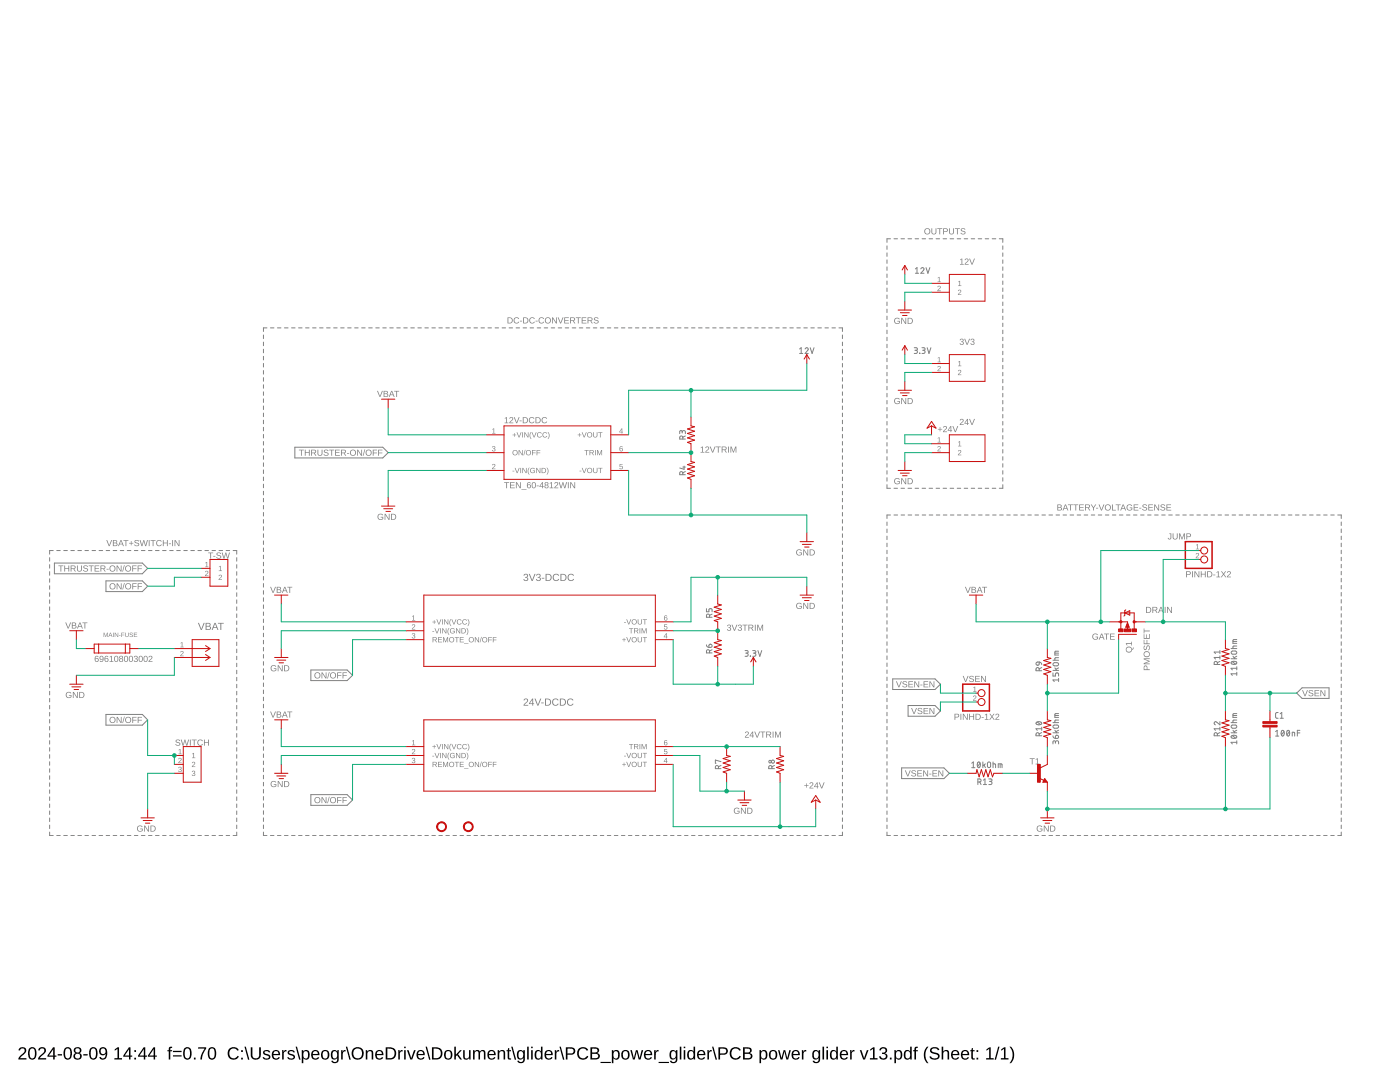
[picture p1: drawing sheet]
<svg xmlns="http://www.w3.org/2000/svg" width="279mm" height="216mm" viewBox="0 0 279 216" stroke-linecap="round" stroke-linejoin="round" font-family="sans-serif">
<path d="M3.9 209.1a.79 .79 0 0 1 1.3 .2 .79 .79 0 0 1-.5 1.1l-.7 .7h1.3v.3h-1.6a2.08 2.08 0 0 1 1-1.3 .48 .48 0 0 0 .1-.8 .48 .48 0 0 0-.8 .3h-.3zM6 209.1a.91 .91 0 0 1 1 .1 .91 .91 0 0 1 .3 1 .89 .89 0 0 1-.4 1.1 .89 .89 0 0 1-1.1-.2l-.2-.5v-.8zM6.1 209.3a1.65 1.65 0 0 0 .2 1.9h.1a1.12 1.12 0 0 0 .5-1.6l-.3-.4zM7.9 209.1a.79 .79 0 0 1 1.2 .2 .79 .79 0 0 1-.5 1.1l-.7 .7h1.3v.3h-1.6a2.08 2.08 0 0 1 1-1.3 .48 .48 0 0 0 .1-.8 .48 .48 0 0 0-.8 .3h-.3zM10.6 209h.3v1.6h.4v.3h-.4v.5h-.3v-.5h-1.1v-.3zM10.6 209.3l-.8 1.3h.8zM11.5 210.3h.9v.3h-.9zM13 209.1a.91 .91 0 0 1 1.1 .1 .91 .91 0 0 1 .3 1 .89 .89 0 0 1-.4 1.1 .89 .89 0 0 1-1.1-.2l-.2-.5v-.8zM13.2 209.3a1.65 1.65 0 0 0 .1 1.9h.2a1.12 1.12 0 0 0 .5-1.6l-.3-.4zM14.9 209.1a.74 .74 0 0 1 1-.1 .74 .74 0 0 1 .2 .9l-.3 .2a.71 .71 0 0 1 .4 1 .71 .71 0 0 1-1 .3 .66 .66 0 0 1-.5-.6 .66 .66 0 0 1 .4-.7l-.4-.3v-.4zM15 209.6a.45 .45 0 0 0 .9 0 .45 .45 0 0 0-.9 0zM15 210.7a.51 .51 0 0 0 1 0 .51 .51 0 0 0-1 0zM16.6 210.3h.9v.3h-.9zM18.1 209.1a.91 .91 0 0 1 1.1 .1 .91 .91 0 0 1 .3 1 .89 .89 0 0 1-.4 1.1 .89 .89 0 0 1-1.1-.2l-.2-.5v-.8zM18.3 209.3a1.65 1.65 0 0 0 .2 1.9h.1a1.12 1.12 0 0 0 .5-1.6l-.3-.4zM20 209.2a.89 .89 0 0 1 1.1-.1 .89 .89 0 0 1 .3 1 .94 .94 0 0 1-.3 1.1 .94 .94 0 0 1-1.1 0l-.2-.3h.3a.52 .52 0 0 0 .7 .2 .52 .52 0 0 0 .3-.6v-.3a.78 .78 0 0 1-1.2 .1 .78 .78 0 0 1 .1-1.1zM20 209.8a.55 .55 0 0 0 1.1 0 .55 .55 0 0 0-1.1 0zM22.9 209.4l.6-.4h.3v2.1h.5v.3h-1.5v-.3h.6v-1.8l-.5 .4zM25.7 209h.3v1.6h.4v.3h-.4v.5h-.3v-.5h-1.1v-.3zM25.7 209.3l-.8 1.3h.8zM26.8 209.5h.3v.4h-.3zM26.8 211.1h.3v.3h-.3zM28.7 209h.3v1.6h.3v.3h-.3v.5h-.3v-.5h-1.1v-.3zM28.7 209.3l-.9 1.3h.9zM30.6 209h.4v1.6h.3v.3h-.3v.5h-.3v-.5h-1.2v-.3zM30.7 209.3l-.9 1.3h.9zM33.8 209l.6-.1v.2l-.4 .1v.3h.4v.3h-.4v1.6h-.3v-1.6h-.3v-.3h.3zM34.5 209.7h1.7v.2h-1.7zM34.5 210.6h1.7v.2h-1.7zM36.9 209.1a.91 .91 0 0 1 1.1 .1 .91 .91 0 0 1 .2 1 .89 .89 0 0 1-.3 1.1 .89 .89 0 0 1-1.1-.2l-.2-.5v-.8zM37.1 209.3a1.65 1.65 0 0 0 .1 1.9h.2a1.12 1.12 0 0 0 .5-1.6l-.3-.4zM38.7 211h.3v.4h-.3zM39.5 209h1.6v.2l-.7 1.4-.1 .8h-.3a3.8 3.8 0 0 1 .8-2.2h-1.3zM41.8 209.1a.91 .91 0 0 1 1.1 .1 .91 .91 0 0 1 .3 1 .89 .89 0 0 1-.4 1.1 .89 .89 0 0 1-1.1-.2l-.2-.5v-.8zM42 209.3a1.65 1.65 0 0 0 .1 1.9h.2a1.12 1.12 0 0 0 .5-1.6l-.3-.4zM45.7 209.3a1.21 1.21 0 0 1 1.9 .2l-.3 .2a.87 .87 0 0 0-1.1-.4 .87 .87 0 0 0-.4 1.2 .84 .84 0 0 0 .7 .7 .84 .84 0 0 0 .9-.5l.3 .1a1.25 1.25 0 0 1-1.9 .4 1.25 1.25 0 0 1-.1-1.9zM48.1 209.5h.4v.4h-.4zM48.1 211.1h.4v.3h-.4zM48.8 208.9h.3l.7 2.5h-.3zM50 209h.4v1.5a.68 .68 0 0 0 .7 .7 .68 .68 0 0 0 .6-.7v-1.5h.4v1.5a1.01 1.01 0 0 1-1 .9 1.01 1.01 0 0 1-1.1-.9zM52.7 209.6a.85 .85 0 0 1 1.2 .4h-.2a.39 .39 0 0 0-.5-.3 .39 .39 0 0 0-.3 .5l.2 .1a.67 .67 0 0 1 .7 .2 .67 .67 0 0 1 .1 .7 .91 .91 0 0 1-1.5-.2l.3-.1a.45 .45 0 0 0 .5 .4 .45 .45 0 0 0 .4-.6h-.1a.82 .82 0 0 1-1-.8zM54.5 209.8a.85 .85 0 0 1 1-.2 .85 .85 0 0 1 .4 .9h-1.3a.54 .54 0 0 0 .3 .7 .54 .54 0 0 0 .7-.3l.2 .1a.89 .89 0 0 1-1.1 .4 .89 .89 0 0 1-.4-1.2zM54.7 209.9l-.1 .4h1l-.3-.5zM56.3 209.5h.3v.4l.2-.3 .4-.1v.3h-.4l-.1 .3-.1 1.3h-.3zM57.6 209.6a.85 .85 0 0 1 1.2 .4h-.2a.39 .39 0 0 0-.5-.3 .39 .39 0 0 0-.3 .5l.2 .1a.67 .67 0 0 1 .7 .2 .67 .67 0 0 1 .1 .7 .91 .91 0 0 1-1.5-.2l.3-.1a.45 .45 0 0 0 .5 .4 .45 .45 0 0 0 .4-.6h-.1a.82 .82 0 0 1-1-.8zM59 208.9h.3l.7 2.5h-.3zM60.2 209.5h.3v.3a.71 .71 0 0 1 .9-.2 .71 .71 0 0 1 .4 .9 .76 .76 0 0 1-.9 .9l-.4-.3v1h-.3zM60.7 209.8a.84 .84 0 0 0 .3 1.4 .83 .83 0 0 0 0-1.4zM62.3 209.8a.85 .85 0 0 1 1-.2 .85 .85 0 0 1 .5 .9h-1.4a.54 .54 0 0 0 .4 .7 .54 .54 0 0 0 .6-.3l.3 .1a.89 .89 0 0 1-1.2 .4 .89 .89 0 0 1-.4-1.2zM62.6 209.9l-.2 .4h1l-.3-.5zM64.3 209.8a.89 .89 0 0 1 1.1-.1 .89 .89 0 0 1 .3 1.1 .89 .89 0 0 1-1.2 .6 .89 .89 0 0 1-.4-1.3zM64.6 209.8a.86 .86 0 0 0 .3 1.4 .79 .79 0 0 0 .5-.7 .79 .79 0 0 0-.5-.8zM66.2 209.8a.66 .66 0 0 1 1.1 .1v-.4h.3v1.9a.79 .79 0 0 1-.6 .7 .79 .79 0 0 1-.9-.4l.3-.1 .4 .3a.59 .59 0 0 0 .5-.8 .7 .7 0 0 1-.9 .3 .7 .7 0 0 1-.4-.9zM66.5 209.9a.87 .87 0 0 0 .3 1.3 .78 .78 0 0 0 .5-.7 .78 .78 0 0 0-.5-.8zM68.1 209.5h.3v.4l.2-.3 .4-.1v.3h-.4l-.2 .3v1.3h-.3zM69 208.9h.3l.7 2.5h-.3zM70.1 210.2a1.25 1.25 0 0 1 2.5 0 1.25 1.25 0 0 1-2.5 0zM70.7 209.5a.97 .97 0 0 0 0 1.3 .97 .97 0 0 0 1.3 .1 .97 .97 0 0 0 .1-1.3 .97 .97 0 0 0-1.4-.1zM73 209.5h.3v.4a.63 .63 0 0 1 .7-.4 .63 .63 0 0 1 .5 .7v1.2h-.3v-1.2a.45 .45 0 0 0-.5-.5 .45 .45 0 0 0-.4 .6v1.1h-.3zM75.1 209.8a.85 .85 0 0 1 1-.2 .85 .85 0 0 1 .4 .9h-1.3a.54 .54 0 0 0 .3 .7 .54 .54 0 0 0 .7-.3l.3 .1a.89 .89 0 0 1-1.2 .4 .89 .89 0 0 1-.4-1.2zM75.3 209.9l-.1 .4h1l-.3-.5zM77 209h.8a1.22 1.22 0 0 1 1.3 1.1 1.22 1.22 0 0 1-1.2 1.3h-.9zM77.3 209.2v1.9h.5a.95 .95 0 0 0 1-.9 .95 .95 0 0 0-1-1zM79.5 209.5h.3v.4l.2-.3 .4-.1v.3h-.4l-.2 .3v1.3h-.3zM80.7 208.9h.3v.2h-.3zM80.7 209.5h.3v1.9h-.3zM81.2 209.5h.3l.6 1.7 .5-1.7h.4l-.7 1.9h-.4zM83.3 209.8a.85 .85 0 0 1 1.1-.2 .85 .85 0 0 1 .4 .9h-1.4a.54 .54 0 0 0 .4 .7 .54 .54 0 0 0 .7-.3l.2 .1a.89 .89 0 0 1-1.2 .4 .89 .89 0 0 1-.4-1.2zM83.6 209.9l-.2 .4h1.1l-.3-.5zM84.9 208.9h.3l.7 2.5h-.3zM86.2 209h.8a1.22 1.22 0 0 1 1.3 1.1 1.22 1.22 0 0 1-1.2 1.3h-.9zM86.5 209.2v1.9h.6a.95 .95 0 0 0 .9-.9 .95 .95 0 0 0-1-1zM88.8 209.8a.89 .89 0 0 1 1.2-.1 .89 .89 0 0 1 .3 1.1 .89 .89 0 0 1-1.3 .6 .89 .89 0 0 1-.3-1.3zM89.2 209.8a.86 .86 0 0 0 .2 1.4 .79 .79 0 0 0 .6-.7 .79 .79 0 0 0-.5-.8zM90.7 208.9h.3v1.6l.8-1h.4l-.8 .8 .8 1.1h-.4l-.6-.8-.2 .1v.7h-.3zM92.4 209.5h.3v1.2a.45 .45 0 0 0 .5 .5 .45 .45 0 0 0 .4-.6v-1.1h.3v1.9h-.3v-.3a.63 .63 0 0 1-.7 .3 .63 .63 0 0 1-.5-.6zM94.4 209.5h.3v.4a.58 .58 0 0 1 .5-.4 .58 .58 0 0 1 .6 .4 .58 .58 0 0 1 .7-.4 .58 .58 0 0 1 .4 .7v1.2h-.3v-1.4a.41 .41 0 0 0-.6-.2 .41 .41 0 0 0-.2 .5v1.1h-.3v-1.4a.41 .41 0 0 0-.6-.2 .41 .41 0 0 0-.2 .5v1.1h-.3zM97.5 209.8a.85 .85 0 0 1 1-.2 .85 .85 0 0 1 .4 .9h-1.3a.54 .54 0 0 0 .3 .7 .54 .54 0 0 0 .7-.3l.3 .1a.89 .89 0 0 1-1.2 .4 .89 .89 0 0 1-.4-1.2zM97.7 209.9l-.1 .4h1l-.3-.5zM99.3 209.5h.3v.4a.63 .63 0 0 1 .7-.4 .63 .63 0 0 1 .5 .7v1.2h-.3v-1.2a.45 .45 0 0 0-.5-.5 .45 .45 0 0 0-.4 .6v1.1h-.3zM101.4 209.1h.2v.4h.4v.3h-.4v1.2l.1 .2h.3v.2h-.5l-.1-.1-.1-1.5h-.2v-.3h.2zM102 208.9h.3l.7 2.5h-.3zM103.3 209.8a.66 .66 0 0 1 1.1 .1l.1-.4h.2v1.9a.79 .79 0 0 1-.6 .7 .79 .79 0 0 1-.9-.4l.3-.1 .5 .3a.59 .59 0 0 0 .4-.8 .7 .7 0 0 1-.9 .3 .7 .7 0 0 1-.3-.9zM103.6 209.9a.87 .87 0 0 0 .3 1.3 .78 .78 0 0 0 .5-.7 .78 .78 0 0 0-.5-.8zM105.2 208.9h.3v2.5h-.3zM106 208.9h.3v.2h-.3zM106 209.5h.3v1.9h-.3zM106.9 209.8a.67 .67 0 0 1 1.1 0v-.9h.3v2.5h-.3v-.3a.71 .71 0 0 1-1 .3 .71 .71 0 0 1-.3-.9zM107.1 209.9a.91 .91 0 0 0 .4 1.3 .79 .79 0 0 0 .5-.7 .79 .79 0 0 0-.5-.8zM108.9 209.8a.85 .85 0 0 1 1-.2 .85 .85 0 0 1 .4 .9h-1.3a.54 .54 0 0 0 .3 .7 .54 .54 0 0 0 .7-.3l.3 .1a.89 .89 0 0 1-1.2 .4 .89 .89 0 0 1-.4-1.2zM109.1 209.9l-.1 .4h1l-.3-.5zM110.7 209.5h.3v.4l.2-.3 .4-.1v.3h-.3l-.2 .3-.1 1.3h-.3zM111.7 208.9h.2l.7 2.5h-.2zM112.9 209a2.12 2.12 0 0 1 1.7 .2 .76 .76 0 0 1 .1 .8 .76 .76 0 0 1-.7 .5h-.7v.9h-.4zM113.3 209.2v1h.9a.49 .49 0 0 0 0-.9zM115.5 209.3a1.21 1.21 0 0 1 1.9 .2l-.3 .2a.87 .87 0 0 0-1.2-.4 .87 .87 0 0 0-.4 1.2 .84 .84 0 0 0 .8 .7 .84 .84 0 0 0 .8-.5l.3 .1a1.25 1.25 0 0 1-1.9 .4 1.25 1.25 0 0 1 0-1.9zM117.8 209a1.58 1.58 0 0 1 1.7 .3 .57 .57 0 0 1-.4 .8 .66 .66 0 0 1 .6 .8 .66 .66 0 0 1-.9 .5h-1zM118.2 209.2v.8h.5a.42 .42 0 0 0 .4-.1 .42 .42 0 0 0 .1-.5 1 1 0 0 0-1-.2zM118.2 210.3v.8h.9a.43 .43 0 0 0 .2-.6l-.2-.2zM119.8 211.9h2.1v.2h-2.1zM122.1 209.5h.3v.3a.71 .71 0 0 1 .9-.2 .71 .71 0 0 1 .4 .9 .76 .76 0 0 1-1 .9l-.3-.3v1h-.3zM122.6 209.8a.84 .84 0 0 0 .3 1.4 .83 .83 0 0 0 0-1.4zM124.2 209.8a.89 .89 0 0 1 1.1-.1 .89 .89 0 0 1 .3 1.1 .89 .89 0 0 1-1.2 .6 .89 .89 0 0 1-.4-1.3zM124.5 209.8a.86 .86 0 0 0 .3 1.4 .79 .79 0 0 0 .5-.7 .79 .79 0 0 0-.5-.8zM125.8 209.5h.3l.4 1.7 .4-1.7h.3l.5 1.7 .4-1.7h.3l-.6 1.9h-.3l-.4-1.6-.4 1.6h-.4zM128.7 209.8a.85 .85 0 0 1 1-.2 .85 .85 0 0 1 .5 .9h-1.4a.54 .54 0 0 0 .4 .7 .54 .54 0 0 0 .6-.3l.3 .1a.89 .89 0 0 1-1.2 .4 .89 .89 0 0 1-.4-1.2zM129 209.9l-.2 .4h1l-.3-.5zM130.6 209.5h.2l.1 .4 .1-.3 .4-.1v.3h-.3l-.2 .3v1.3h-.3zM131.4 211.9h2.1v.2h-2.1zM133.8 209.8a.66 .66 0 0 1 1.1 .1v-.4h.3v1.9a.79 .79 0 0 1-.6 .7 .79 .79 0 0 1-.9-.4l.3-.1 .4 .3a.59 .59 0 0 0 .5-.8 .7 .7 0 0 1-.9 .3 .7 .7 0 0 1-.4-.9zM134 209.9a.87 .87 0 0 0 .4 1.3 .78 .78 0 0 0 .5-.7 .78 .78 0 0 0-.5-.8zM135.7 208.9h.3v2.5h-.3zM136.4 208.9h.4v.2h-.4zM136.4 209.5h.4v1.9h-.4zM137.3 209.8a.67 .67 0 0 1 1.1 0v-.9h.3v2.5h-.3v-.3a.71 .71 0 0 1-.9 .3 .71 .71 0 0 1-.4-.9zM137.6 209.9a.91 .91 0 0 0 .3 1.3 .79 .79 0 0 0 .5-.7 .79 .79 0 0 0-.5-.8zM139.3 209.8a.85 .85 0 0 1 1.1-.2 .85 .85 0 0 1 .4 .9h-1.4a.54 .54 0 0 0 .4 .7 .54 .54 0 0 0 .6-.3l.3 .1a.89 .89 0 0 1-1.2 .4 .89 .89 0 0 1-.4-1.2zM139.6 209.9l-.2 .4h1.1l-.4-.5zM141.2 209.5h.3v.4l.1-.3 .4-.1v.3h-.3l-.2 .3v1.3h-.3zM142.1 208.9h.3l.7 2.5h-.3zM143.4 209a2.12 2.12 0 0 1 1.6 .2 .76 .76 0 0 1 .2 .8 .76 .76 0 0 1-.8 .5h-.7v.9h-.3zM143.7 209.2v1h1a.49 .49 0 0 0 0-.9zM145.9 209.3a1.21 1.21 0 0 1 1.9 .2l-.3 .2a.87 .87 0 0 0-1.1-.4 .87 .87 0 0 0-.4 1.2 .84 .84 0 0 0 .7 .7 .84 .84 0 0 0 .9-.5l.3 .1a1.25 1.25 0 0 1-1.9 .4 1.25 1.25 0 0 1-.1-1.9zM148.3 209a1.58 1.58 0 0 1 1.7 .3 .57 .57 0 0 1-.4 .8 .66 .66 0 0 1 .6 .8 .66 .66 0 0 1-.9 .5h-1zM148.6 209.2v.8h.6a.42 .42 0 0 0 .4-.1 .42 .42 0 0 0 .1-.5 1 1 0 0 0-1.1-.2zM148.6 210.3v.8h1a.43 .43 0 0 0 .2-.6l-.2-.2zM151.6 209.5h.3v.3a.71 .71 0 0 1 .9-.2 .71 .71 0 0 1 .4 .9 .76 .76 0 0 1-1 .9l-.3-.3v1h-.3zM152.1 209.8a.84 .84 0 0 0 .3 1.4 .83 .83 0 0 0 0-1.4zM153.7 209.8a.89 .89 0 0 1 1.1-.1 .89 .89 0 0 1 .3 1.1 .89 .89 0 0 1-1.2 .6 .89 .89 0 0 1-.4-1.3zM154 209.8a.86 .86 0 0 0 .3 1.4 .79 .79 0 0 0 .5-.7 .79 .79 0 0 0-.5-.8zM155.3 209.5h.3l.4 1.7 .4-1.7h.3l.4 1.7 .4-1.7h.3l-.5 1.9h-.4l-.4-1.6-.4 1.6h-.3zM158.2 209.8a.85 .85 0 0 1 1-.2 .85 .85 0 0 1 .4 .9h-1.3a.54 .54 0 0 0 .3 .7 .54 .54 0 0 0 .7-.3l.3 .1a.89 .89 0 0 1-1.2 .4 .89 .89 0 0 1-.4-1.2zM158.4 209.9l-.1 .4h1l-.3-.5zM160 209.5h.3v.4l.2-.3 .4-.1v.3h-.3l-.2 .3-.1 1.3h-.3zM162.3 209.8a.66 .66 0 0 1 1.1 .1v-.4h.3v1.9a.79 .79 0 0 1-.6 .7 .79 .79 0 0 1-.9-.4l.3-.1 .4 .3a.59 .59 0 0 0 .5-.8 .7 .7 0 0 1-.9 .3 .7 .7 0 0 1-.4-.9zM162.5 209.9a.87 .87 0 0 0 .4 1.3 .78 .78 0 0 0 .5-.7 .78 .78 0 0 0-.5-.8zM164.2 208.9h.3v2.5h-.3zM164.9 208.9h.3v.2h-.3zM164.9 209.5h.3v1.9h-.3zM165.8 209.8a.67 .67 0 0 1 1.1 0v-.9h.3v2.5h-.3v-.3a.71 .71 0 0 1-.9 .3 .71 .71 0 0 1-.4-.9zM166.1 209.9a.91 .91 0 0 0 .3 1.3 .79 .79 0 0 0 .5-.7 .79 .79 0 0 0-.5-.8zM167.8 209.8a.85 .85 0 0 1 1-.2 .85 .85 0 0 1 .5 .9h-1.4a.54 .54 0 0 0 .4 .7 .54 .54 0 0 0 .6-.3l.3 .1a.89 .89 0 0 1-1.2 .4 .89 .89 0 0 1-.4-1.2zM168.1 209.9l-.2 .4h1l-.3-.5zM169.6 209.5h.3l.1 .4 .1-.3 .4-.1v.3h-.3l-.2 .3v1.3h-.3zM171.6 209.5h.3l.5 1.7 .6-1.7h.3l-.7 1.9h-.3zM173.7 209.4l.6-.4h.2v2.1h.6v.3h-1.5v-.3h.6v-1.8l-.5 .4zM175.7 209.1a.74 .74 0 0 1 1-.1 .74 .74 0 0 1 .2 1l-.4 .2a.66 .66 0 0 1 .6 .7 .66 .66 0 0 1-.8 .5l-.7-.2-.2-.4h.4a.49 .49 0 0 0 .6 .4 .49 .49 0 0 0 .2-.8l-.6-.1v-.3a.47 .47 0 0 0 .7-.2 .47 .47 0 0 0-.3-.6 .47 .47 0 0 0-.6 .4h-.3zM177.6 211h.3v.4h-.3zM178.5 209.5h.3v.3a.71 .71 0 0 1 .9-.2 .71 .71 0 0 1 .4 .9 .76 .76 0 0 1-1 .9l-.3-.3v1h-.3zM179 209.8a.84 .84 0 0 0 .3 1.4 .83 .83 0 0 0 0-1.4zM180.5 209.8a.67 .67 0 0 1 1.1 0v-.9h.3l.1 2.5h-.3l-.1-.3a.71 .71 0 0 1-.9 .3 .71 .71 0 0 1-.3-.9zM180.8 209.9a.9 .9 0 0 0 .3 1.3 .79 .79 0 0 0 .5-.7 .79 .79 0 0 0-.5-.8zM182.6 209l.6-.1v.2l-.4 .1v.3h.4v.3h-.4v1.6h-.3v-1.6h-.3v-.3h.3zM185 208.9h.3a2.48 2.48 0 0 0 0 3.2 1.06 1.06 0 0 1-.9-1 2.47 2.47 0 0 1 .6-2.2zM185.7 209.2a1.11 1.11 0 0 1 1.8 .3l-.4 .1a.63 .63 0 0 0-.6-.4 .63 .63 0 0 0-.6 .5l.7 .3a.75 .75 0 0 1 .9 .8 .75 .75 0 0 1-1 .6 .89 .89 0 0 1-1-.6h.3a.78 .78 0 0 0 .7 .4 .78 .78 0 0 0 .7-.4 1.74 1.74 0 0 0-1.3-.7l-.3-.4zM187.9 208.9h.3v1a.63 .63 0 0 1 .7-.4 .63 .63 0 0 1 .5 .7v1.2h-.3v-1.2a.45 .45 0 0 0-.5-.5 .45 .45 0 0 0-.4 .6v1.1h-.3zM190 209.8a.85 .85 0 0 1 1-.2 .85 .85 0 0 1 .5 .9h-1.4a.54 .54 0 0 0 .4 .7 .54 .54 0 0 0 .6-.3l.3 .1a.89 .89 0 0 1-1.2 .4 .89 .89 0 0 1-.4-1.2zM190.3 209.9l-.2 .4h1l-.3-.5zM192 209.8a.85 .85 0 0 1 1-.2 .85 .85 0 0 1 .4 .9h-1.3a.54 .54 0 0 0 .3 .7 .54 .54 0 0 0 .7-.3l.3 .1a.89 .89 0 0 1-1.2 .4 .89 .89 0 0 1-.4-1.2zM192.2 209.9l-.1 .4h1l-.3-.5zM194 209.1h.2v.4h.3v.3h-.3v1.2l.1 .2h.2v.2h-.5l-.1-.1v-1.5h-.3v-.3h.3zM194.9 209.5h.3v.4h-.3zM194.9 211.1h.3v.3h-.3zM196.9 209.4l.5-.4h.3v2.1h.6v.3h-1.5v-.3h.6v-1.8l-.5 .4zM199.2 208.9h.3l-.7 2.5h-.3zM199.8 209.4l.6-.4h.3v2.1h.6v.3h-1.6v-.3h.7v-1.8l-.6 .4zM201.5 208.9a1.06 1.06 0 0 1 .8 1 2.47 2.47 0 0 1-.5 2.2h-.3a2.48 2.48 0 0 0 0-3.2z" fill="#000"/>
<g fill="none" stroke="#808080" stroke-width=".2">
<path d="M52.6 66.8v.8M52.6 68.3v.7M52.6 69.7v.7M52.6 71.1v.7M52.6 72.5v.7M52.6 73.9v.8M52.6 75.4v.7M52.6 76.8v.7M52.6 78.2v.7M52.6 79.6v.7M53.3 65.4h-.7v.7M54 65.4h.7"/>
<path d="M55.4 65.4h.7M56.8 65.4h.7M58.2 65.4h.7M59.6 65.4h.7M61 65.4h.7M62.4 65.4h.7M63.8 65.4h.7M65.2 65.4h.7M66.6 65.4h.7M68 65.4h.7M69.4 65.4h.7M70.8 65.4h.7"/>
<path d="M72.2 65.4h.7M73.6 65.4h.7M75 65.4h.7M76.4 65.4h.7M77.8 65.4h.7M79.2 65.4h.7M80.6 65.4h.7M82 65.4h.7M83.4 65.4h.7M84.8 65.4h.7M86.2 65.4h.7M87.6 65.4h.7"/>
<path d="M89 65.4h.7M90.4 65.4h.7M91.8 65.4h.7M93.2 65.4h.7M94.6 65.4h.7M96 65.4h.7M97.4 65.4h.7M98.8 65.4h.7M100.2 65.4h.7M101.6 65.4h.7M103 65.4h.7M104.4 65.4h.7"/>
<path d="M105.8 65.4h.7M107.2 65.4h.7M108.6 65.4h.7M110 65.4h.7M111.4 65.4h.7M112.8 65.4h.7M114.2 65.4h.7M115.6 65.4h.7M117 65.4h.7M118.4 65.4h.7M119.8 65.4h.7M121.2 65.4h.7"/>
<path d="M122.6 65.4h.7M124 65.4h.7M125.4 65.4h.7M126.8 65.4h.7M128.2 65.4h.7M129.6 65.4h.7M131 65.4h.7M132.4 65.4h.7M133.8 65.4h.7M135.2 65.4h.7M136.6 65.4h.7M138 65.4h.7"/>
<path d="M139.4 65.4h.7M140.8 65.4h.7M142.2 65.4h.7M143.6 65.4h.7M145 65.4h.7M146.4 65.4h.7M147.8 65.4h.7M149.2 65.4h.7M150.6 65.4h.7M152 65.4h.7M153.4 65.4h.7M154.8 65.4h.7"/>
<path d="M156.2 65.4h.7M157.6 65.4h.7M159 65.4h.7M160.4 65.4h.7M161.8 65.4h.7M163.2 65.4h.7M164.6 65.4h.7M166 65.4h.7M167.4 65.4h.7v.7M168.1 66.8v.8M168.1 68.3v.7M168.1 69.7v.7"/>
<path d="M168.1 71.1v.7M168.1 72.5v.7M168.1 73.9v.8M168.1 75.4v.7M168.1 76.8v.7M168.1 78.2v.7M168.1 79.6v.7M52.6 81v.7M52.6 82.4v.7M52.6 83.8v.8M52.6 85.3v.7M52.6 86.7v.7"/>
<path d="M52.6 88.1v.7M52.6 89.5v.7M52.6 90.9v.8M52.6 92.4v.7M52.6 93.8v.7M52.6 95.2v.7M52.6 96.6v.7M52.6 98v.7M52.6 99.4v.7M168.1 81v.7M168.1 82.4v.7M168.1 83.8v.8"/>
<path d="M168.1 85.3v.7M168.1 86.7v.7M168.1 88.1v.7M168.1 89.5v.7M168.1 90.9v.8M168.1 92.4v.7M168.1 93.8v.7M168.1 95.2v.7M168.1 96.6v.7M168.1 98v.7M168.1 99.4v.7M52.6 100.9v.7"/>
<path d="M52.6 102.3v.7M52.6 103.7v.7M52.6 105.1v.7M52.6 106.5v.7M52.6 107.9v.7M52.6 109.3v.8M52.6 110.8v.7M52.6 112.2v.7M52.6 113.6v.7M52.6 115v.7M52.6 116.4v.8M52.6 117.9v.7"/>
<path d="M52.6 119.3v.7M168.1 100.9v.7M168.1 102.3v.7M168.1 103.7v.7M168.1 105.1v.7M168.1 106.5v.7M168.1 107.9v.7M168.1 109.3v.8M168.1 110.8v.7M168.1 112.2v.7M168.1 113.6v.7M168.1 115v.7"/>
<path d="M168.1 116.4v.8M168.1 117.9v.7M168.1 119.3v.7M52.6 120.7v.7M52.6 122.1v.7M52.6 123.5v.7M52.6 124.9v.7M52.6 126.3v.8M52.6 127.8v.7M52.6 129.2v.7M52.6 130.6v.7M52.6 132v.7"/>
<path d="M52.6 133.4v.8M52.6 134.9v.7M52.6 136.3v.7M52.6 137.7v.7M52.6 139.1v.7M168.1 120.7v.7M168.1 122.1v.7M168.1 123.5v.7M168.1 124.9v.7M168.1 126.3v.8M168.1 127.8v.7M168.1 129.2v.7"/>
<path d="M168.1 130.6v.7M168.1 132v.7M168.1 133.4v.8M168.1 134.9v.7M168.1 136.3v.7M168.1 137.7v.7M168.1 139.1v.7M52.6 140.5v.7M52.6 141.9v.8M52.6 143.4v.7M52.6 144.8v.7M52.6 146.2v.7"/>
<path d="M52.6 147.6v.7M52.6 149v.7M52.6 150.4v.8M52.6 151.8v.8M52.6 153.3v.7M52.6 154.7v.7M52.6 156.1v.7M52.6 157.5v.7M52.6 158.9v.8M168.1 140.5v.7M168.1 141.9v.8M168.1 143.4v.7"/>
<path d="M168.1 144.8v.7M168.1 146.2v.7M168.1 147.6v.7M168.1 149v.7M168.1 150.4v.8M168.1 151.8v.8M168.1 153.3v.7M168.1 154.7v.7M168.1 156.1v.7M168.1 157.5v.7M168.1 158.9v.8M52.6 160.4v.7"/>
<path d="M52.6 161.8v.7M52.6 163.2v.7M52.6 164.6v.7M52.6 166v.7h.7M54 166.7h.7M55.4 166.7h.7M56.8 166.7h.7M58.2 166.7h.7M59.6 166.7h.7M61 166.7h.7M62.4 166.7h.7M63.8 166.7h.7"/>
<path d="M65.2 166.7h.7M66.6 166.7h.7M68 166.7h.7M69.4 166.7h.7M70.8 166.7h.7M72.2 166.7h.7M73.6 166.7h.7M75 166.7h.7M76.4 166.7h.7M77.8 166.7h.7M79.2 166.7h.7M80.6 166.7h.7"/>
<path d="M82 166.7h.7M83.4 166.7h.7M84.8 166.7h.7M86.2 166.7h.7M87.6 166.7h.7M89 166.7h.7M90.4 166.7h.7M91.8 166.7h.7M93.2 166.7h.7M94.6 166.7h.7M96 166.7h.7M97.4 166.7h.7"/>
<path d="M98.8 166.7h.7M100.2 166.7h.7M101.6 166.7h.7M103 166.7h.7M104.4 166.7h.7M105.8 166.7h.7M107.2 166.7h.7M108.6 166.7h.7M110 166.7h.7M111.4 166.7h.7M112.8 166.7h.7M114.2 166.7h.7"/>
<path d="M115.6 166.7h.7M117 166.7h.7M118.4 166.7h.7M119.8 166.7h.7M121.2 166.7h.7M122.6 166.7h.7M124 166.7h.7M125.4 166.7h.7M126.8 166.7h.7M128.2 166.7h.7M129.6 166.7h.7M131 166.7h.7"/>
<path d="M132.4 166.7h.7M133.8 166.7h.7M135.2 166.7h.7M136.6 166.7h.7M138 166.7h.7M139.4 166.7h.7M140.8 166.7h.7M142.2 166.7h.7M143.6 166.7h.7M145 166.7h.7M146.4 166.7h.7M147.8 166.7h.7"/>
<path d="M149.2 166.7h.7M150.6 166.7h.7M152 166.7h.7M153.4 166.7h.7M154.8 166.7h.7M156.2 166.7h.7M157.6 166.7h.7M159 166.7h.7M160.4 166.7h.7M161.8 166.7h.7M163.2 166.7h.7M164.6 166.7h.7"/>
<path d="M166 166.7h.7M168.1 160.4v.7M168.1 161.8v.7M168.1 163.2v.7M168.1 164.6v.7M168.1 166v.7h-.7"/>
</g>
<path d="M101.3 63.3h.4a.6 .6 0 0 1 .6 .6 .6 .6 0 0 1-.6 .6h-.4zM101.5 63.5v.9a.51 .51 0 0 0 .7-.5 .51 .51 0 0 0-.7-.4zM102.7 63.5l.6-.2 .3 .3-.2 .1a.45 .45 0 0 0-.6-.1 .45 .45 0 0 0 0 .7 .45 .45 0 0 0 .7-.1h.1a.62 .62 0 0 1-.9 .2 .62 .62 0 0 1 0-.9zM103.8 64h.4v.1h-.4zM104.4 63.3h.4a.6 .6 0 0 1 .7 .6 .6 .6 0 0 1-.6 .6h-.5zM104.6 63.5v.9a.51 .51 0 0 0 .7-.5 .51 .51 0 0 0-.7-.4zM105.8 63.5l.6-.2 .3 .3-.1 .1a.45 .45 0 0 0-.7-.1 .45 .45 0 0 0 0 .7 .45 .45 0 0 0 .7-.1h.1a.62 .62 0 0 1-.9 .2 .62 .62 0 0 1 0-.9zM106.9 64h.4v.1h-.4zM107.6 63.5l.6-.2 .4 .3-.2 .1a.45 .45 0 0 0-.7-.1 .45 .45 0 0 0 .1 .7 .45 .45 0 0 0 .7-.1h.1a.62 .62 0 0 1-.9 .2 .62 .62 0 0 1-.1-.9zM108.7 63.9a.62 .62 0 0 1 1.2 0 .62 .62 0 0 1-1.2 0zM108.8 63.9a.5 .5 0 0 0 1 0 .5 .5 0 0 0-1 0zM110.2 63.3h.2l.6 1.1v-1.1h.1v1.2h-.1l-.7-1v1h-.1zM111.3 63.3h.2l.4 1.1 .4-1.1h.2l-.5 1.2h-.2zM112.6 63.3h.9v.2h-.7v.4h.7v.1h-.7v.4h.8v.1h-1zM113.8 63.3h.5a.35 .35 0 0 1 .5 .3 .35 .35 0 0 1-.3 .4l.3 .5h-.2l-.3-.5h-.4v.5h-.1zM113.9 63.5v.4h.4a.23 .23 0 0 0 .3-.2 .23 .23 0 0 0-.3-.2zM114.9 63.3h1v.2h-.4v1h-.2v-1h-.4zM116.1 63.3h.9v.2h-.7v.4h.7v.1h-.7v.4h.7v.1h-.9zM117.3 63.3h.5a.35 .35 0 0 1 .4 .3 .35 .35 0 0 1-.2 .4l.3 .5h-.2l-.3-.5h-.4v.5h-.1zM117.4 63.5v.4h.4a.23 .23 0 0 0 .3-.2 .23 .23 0 0 0-.3-.2zM118.6 63.4l.6-.1 .2 .3h-.1a.28 .28 0 0 0-.4-.2 .28 .28 0 0 0-.2 .4 .51 .51 0 0 1 .6 .1 .51 .51 0 0 1 0 .6h-.1a.55 .55 0 0 1-.7-.3h.1a.32 .32 0 0 0 .4 .3 .32 .32 0 0 0 .3-.4l-.6-.2a.3 .3 0 0 1-.2-.2 .3 .3 0 0 1 .1-.3z" fill="#808080"/>
<g fill="none" stroke="#808080" stroke-width=".2">
<path d="M9.9 111.3v.7M9.9 112.7v.7M9.9 114.1v.7M9.9 115.5v.7M9.9 116.9v.7M9.9 118.3v.7M9.9 119.7v.7M10.6 109.9h-.7v.7M11.3 109.9h.7M12.7 109.9h.7M14.1 109.9h.7M15.5 109.9h.8"/>
<path d="M17 109.9h.7M18.4 109.9h.7M19.8 109.9h.7M21.2 109.9h.7M22.6 109.9h.7M24 109.9h.7M25.4 109.9h.7M26.8 109.9h.7M28.2 109.9h.7M29.6 109.9h.7M31 109.9h.7M32.4 109.9h.7"/>
<path d="M33.9 109.9h.7M35.3 109.9h.7M36.7 109.9h.7M38.1 109.9h.7M39.5 109.9h.7M40.9 109.9h.7M42.3 109.9h.7M43.7 109.9h.7M45.1 109.9h.7M46.5 109.9h.7v.7M47.2 111.3v.7M47.2 112.7v.7"/>
<path d="M47.2 114.1v.7M47.2 115.5v.7M47.2 116.9v.7M47.2 118.3v.7M47.2 119.7v.7M9.9 121.1v.7M9.9 122.5v.7M9.9 123.9v.7M9.9 125.3v.7M9.9 126.7v.7M9.9 128.1v.7M9.9 129.5v.7"/>
<path d="M9.9 130.9v.7M9.9 132.3v.7M9.9 133.7v.8M9.9 135.1v.7M9.9 136.5v.7M9.9 137.9v.8M9.9 139.4v.7M47.2 121.1v.7M47.2 122.5v.7M47.2 123.9v.7M47.2 125.3v.7M47.2 126.7v.7"/>
<path d="M47.2 128.1v.7M47.2 129.5v.7M47.2 130.9v.7M47.2 132.3v.7M47.2 133.7v.8M47.2 135.1v.7M47.2 136.5v.7M47.2 137.9v.8M47.2 139.4v.7M9.9 140.8v.7M9.9 142.2v.7M9.9 143.6v.7"/>
<path d="M9.9 145v.7M9.9 146.4v.7M9.9 147.8v.7M9.9 149.2v.7M9.9 150.6v.7M9.9 152v.7M9.9 153.4v.7M9.9 154.8v.7M9.9 156.2v.7M9.9 157.6v.7M9.9 159v.7M47.2 140.8v.7"/>
<path d="M47.2 142.2v.7M47.2 143.6v.7M47.2 145v.7M47.2 146.4v.7M47.2 147.8v.7M47.2 149.2v.7M47.2 150.6v.7M47.2 152v.7M47.2 153.4v.7M47.2 154.8v.7M47.2 156.2v.7M47.2 157.6v.7"/>
<path d="M47.2 159v.7M9.9 160.4v.7M9.9 161.8v.7M9.9 163.2v.7M9.9 164.6v.7M9.9 166v.7h.7M11.3 166.7h.7M12.7 166.7h.7M14.1 166.7h.7M15.5 166.7h.8M17 166.7h.7M18.4 166.7h.7"/>
<path d="M19.8 166.7h.7M21.2 166.7h.7M22.6 166.7h.7M24 166.7h.7M25.4 166.7h.7M26.8 166.7h.7M28.2 166.7h.7M29.6 166.7h.7M31 166.7h.7M32.4 166.7h.7M33.9 166.7h.7M35.3 166.7h.7"/>
<path d="M36.7 166.7h.7M38.1 166.7h.7M39.5 166.7h.7M40.9 166.7h.7M42.3 166.7h.7M43.7 166.7h.7M45.1 166.7h.7M47.2 160.4v.7M47.2 161.8v.7M47.2 163.2v.7M47.2 164.6v.7M47.2 166v.7h-.7"/>
</g>
<path d="M21.2 107.8h.2l.4 1 .4-1h.2l-.5 1.2h-.2zM22.5 107.8l.8 .1 .1 .3-.2 .1 .2 .2-.1 .4-.8 .1zM22.7 107.9v.4l.5-.1v-.3zM22.7 108.4v.4l.6-.1-.1-.3zM24.1 107.8h.1l.5 1.2h-.1l-.2-.4h-.5l-.2 .4h-.1zM24.1 107.9l-.2 .6h.5zM24.6 107.8h1v.1h-.4v1.1h-.1v-1.1h-.5zM26.1 108h.1v.3h.4v.2h-.4v.3h-.1v-.3h-.3v-.2h.3zM26.9 107.8h.6l.3 .2-.2 .1a.28 .28 0 0 0-.3-.3 .28 .28 0 0 0-.2 .4 .51 .51 0 0 1 .5 .1 .51 .51 0 0 1 .1 .6l-.2 .1a.55 .55 0 0 1-.7-.3h.1a.32 .32 0 0 0 .4 .2 .32 .32 0 0 0 .3-.4l-.6-.1a.3 .3 0 0 1-.2-.3 .3 .3 0 0 1 .1-.3zM27.9 107.8h.1l.3 1 .3-1h.2l.3 1 .2-1h.2l-.3 1.2h-.2l-.3-1.1-.3 1.1h-.2zM29.7 107.8h.2v1.2h-.2zM30.1 107.8h.9v.1h-.4v1.1h-.1v-1.1h-.4zM31.3 107.9l.6-.1 .4 .2-.2 .1a.45 .45 0 0 0-.7 0 .45 .45 0 0 0 .1 .6 .45 .45 0 0 0 .7-.1l.1 .1a.62 .62 0 0 1-.9 .2 .62 .62 0 0 1-.1-1zM32.5 107.8h.2v.5h.6v-.5h.2v1.2h-.2v-.6h-.6v.6h-.2zM33.7 108.4h.4v.2h-.4zM34.4 107.8h.1v1.2h-.1zM34.8 107.8h.2l.7 1v-1h.1v1.2h-.2l-.6-1.1v1.1h-.2z" fill="#808080"/>
<g fill="none" stroke="#808080" stroke-width=".2">
<path d="M177 49.1v.7M177 50.5v.7M177 51.9v.7M177 53.3v.7M177 54.7v.7M177 56.1v.7M177 57.5v.7M177 58.9v.7M177.7 47.6h-.7v.8M178.4 47.6h.7M179.8 47.6h.7M181.2 47.6h.7"/>
<path d="M182.6 47.6h.7M184 47.6h.7M185.4 47.6h.7M186.8 47.6h.7M188.2 47.6h.7M189.6 47.6h.7M191 47.6h.7M192.4 47.6h.7M193.8 47.6h.7M195.2 47.6h.7M196.6 47.6h.7M198 47.6h.7"/>
<path d="M199.4 47.6h.7v.8M200.1 49.1v.7M200.1 50.5v.7M200.1 51.9v.7M200.1 53.3v.7M200.1 54.7v.7M200.1 56.1v.7M200.1 57.5v.7M200.1 58.9v.7M177 60.3v.7M177 61.7v.7M177 63.1v.7"/>
<path d="M177 64.5v.7M177 65.9v.7M177 67.3v.7M177 68.7v.7M177 70.1v.7M177 71.5v.7M177 72.9v.7M177 74.3v.7M177 75.7v.7M177 77.1v.7M177 78.5v.7M177 79.9v.7"/>
<path d="M200.1 60.3v.7M200.1 61.7v.7M200.1 63.1v.7M200.1 64.5v.7M200.1 65.9v.7M200.1 67.3v.7M200.1 68.7v.7M200.1 70.1v.7M200.1 71.5v.7M200.1 72.9v.7M200.1 74.3v.7M200.1 75.7v.7"/>
<path d="M200.1 77.1v.7M200.1 78.5v.7M200.1 79.9v.7M177 81.3v.7M177 82.7v.7M177 84.1v.7M177 85.5v.7M177 86.9v.7M177 88.3v.7M177 89.7v.7M177 91.1v.7M177 92.5v.7"/>
<path d="M177 93.9v.7M177 95.3v.7M177 96.7v.7h.7M178.4 97.4h.7M179.8 97.4h.7M181.2 97.4h.7M182.6 97.4h.7M184 97.4h.7M185.4 97.4h.7M186.8 97.4h.7M188.2 97.4h.7M189.6 97.4h.7"/>
<path d="M191 97.4h.7M192.4 97.4h.7M193.8 97.4h.7M195.2 97.4h.7M196.6 97.4h.7M198 97.4h.7M200.1 81.3v.7M200.1 82.7v.7M200.1 84.1v.7M200.1 85.5v.7M200.1 86.9v.7M200.1 88.3v.7"/>
<path d="M200.1 89.7v.7M200.1 91.1v.7M200.1 92.5v.7M200.1 93.9v.7M200.1 95.3v.7M200.1 96.7v.7h-.7"/>
</g>
<path d="M184.4 46.2a.65 .65 0 0 1 1.3 0 .65 .65 0 0 1-1.3 0zM184.6 46.1a.47 .47 0 0 0 .9 0 .47 .47 0 0 0-.9 0zM185.9 45.6h.1v.7a.34 .34 0 0 0 .4 .4 .34 .34 0 0 0 .3-.4v-.7h.2v.7a.5 .5 0 0 1-.5 .5 .5 .5 0 0 1-.5-.5zM187.1 45.6h.9v.1h-.4v1.1h-.1v-1.1h-.4zM188.2 45.6h.5a.37 .37 0 0 1 .5 .3 .37 .37 0 0 1-.4 .4h-.4v.5h-.2zM188.4 45.7v.5l.6-.1-.1-.4zM189.4 45.6h.2v.7a.34 .34 0 0 0 .3 .4 .34 .34 0 0 0 .3-.4v-.7h.2v.7a.5 .5 0 0 1-.5 .5 .5 .5 0 0 1-.5-.5zM190.6 45.6h1v.1h-.5v1.1h-.1v-1.1h-.4zM191.9 45.6h.5l.3 .2h-.2a.28 .28 0 0 0-.3-.2 .28 .28 0 0 0-.2 .4 .51 .51 0 0 1 .5 .1 .51 .51 0 0 1 .1 .6l-.2 .1a.55 .55 0 0 1-.7-.3l.1-.1a.32 .32 0 0 0 .4 .3 .32 .32 0 0 0 .3-.4l-.6-.2a.3 .3 0 0 1-.2-.2 .3 .3 0 0 1 .2-.3z" fill="#808080"/>
<g fill="none" stroke="#808080" stroke-width=".2">
<path d="M177 104.2v.7M177 105.6v.7M177 107v.7M177 108.4v.7M177 109.8v.7M177 111.2v.7M177 112.6v.7M177 114v.7M177 115.4v.7M177 116.8v.7M177 118.2v.7M177 119.6v.7"/>
<path d="M177.7 102.8h-.7v.7M178.4 102.8h.7M179.8 102.8h.7M181.2 102.8h.7M182.6 102.8h.7M184 102.8h.7M185.4 102.8h.8M186.9 102.8h.7M188.3 102.8h.7M189.7 102.8h.7M191.1 102.8h.7M192.5 102.8h.7"/>
<path d="M193.9 102.8h.7M195.3 102.8h.7M196.7 102.8h.7M198.1 102.8h.7M199.5 102.8h.7M200.9 102.8h.7M202.3 102.8h.7M203.7 102.8h.7M205.1 102.8h.7M206.5 102.8h.7M207.9 102.8h.7M209.3 102.8h.8"/>
<path d="M210.8 102.8h.7M212.2 102.8h.7M213.6 102.8h.7M215 102.8h.7M216.4 102.8h.7M217.8 102.8h.7M219.2 102.8h.7M220.6 102.8h.7M222 102.8h.7M223.4 102.8h.7M224.8 102.8h.7M226.2 102.8h.7"/>
<path d="M227.6 102.8h.7M229 102.8h.7M230.4 102.8h.7M231.8 102.8h.7M233.2 102.8h.8M234.7 102.8h.7M236.1 102.8h.6M237.4 102.8h.8M238.9 102.8h.7M240.3 102.8h.7M241.7 102.8h.7M243.1 102.8h.7"/>
<path d="M244.5 102.8h.7M245.9 102.8h.7M247.3 102.8h.7M248.7 102.8h.7M250.1 102.8h.7M251.5 102.8h.7M252.9 102.8h.7M254.3 102.8h.7M255.7 102.8h.7M257.1 102.8h.7M258.5 102.8h.7M259.9 102.8h.7"/>
<path d="M261.3 102.8h.8M262.8 102.8h.7M264.2 102.8h.7M265.6 102.8h.7M267 102.8h.7v.7M267.7 104.2v.7M267.7 105.6v.7M267.7 107v.7M267.7 108.4v.7M267.7 109.8v.7M267.7 111.2v.7M267.7 112.6v.7"/>
<path d="M267.7 114v.7M267.7 115.4v.7M267.7 116.8v.7M267.7 118.2v.7M267.7 119.6v.7M177 121v.8M177 122.4v.7M177 123.8v.7M177 125.2v.8M177 126.7v.7M177 128.1v.7M177 129.5v.7"/>
<path d="M177 130.9v.7M177 132.3v.7M177 133.7v.7M177 135.1v.7M177 136.5v.7M177 137.9v.7M177 139.3v.7M267.7 121v.8M267.7 122.4v.7M267.7 123.8v.7M267.7 125.2v.8M267.7 126.7v.7"/>
<path d="M267.7 128.1v.7M267.7 129.5v.7M267.7 130.9v.7M267.7 132.3v.7M267.7 133.7v.7M267.7 135.1v.7M267.7 136.5v.7M267.7 137.9v.7M267.7 139.3v.7M177 140.7v.7M177 142.1v.7M177 143.5v.8"/>
<path d="M177 144.9v.7M177 146.3v.7M177 147.7v.8M177 149.2v.7M177 150.6v.7M177 152v.7M177 153.4v.7M177 154.8v.7M177 156.2v.7M177 157.6v.7M177 159v.7M267.7 140.7v.7"/>
<path d="M267.7 142.1v.7M267.7 143.5v.8M267.7 144.9v.7M267.7 146.3v.7M267.7 147.7v.8M267.7 149.2v.7M267.7 150.6v.7M267.7 152v.7M267.7 153.4v.7M267.7 154.8v.7M267.7 156.2v.7M267.7 157.6v.7"/>
<path d="M267.7 159v.7M177 160.4v.7M177 161.8v.7M177 163.2v.7M177 164.6v.7M177 166v.7h.7M178.4 166.7h.7M179.8 166.7h.7M181.2 166.7h.7M182.6 166.7h.7M184 166.7h.7M185.4 166.7h.8"/>
<path d="M186.9 166.7h.7M188.3 166.7h.7M189.7 166.7h.7M191.1 166.7h.7M192.5 166.7h.7M193.9 166.7h.7M195.3 166.7h.7M196.7 166.7h.7M198.1 166.7h.7M199.5 166.7h.7M200.9 166.7h.7M202.3 166.7h.7"/>
<path d="M203.7 166.7h.7M205.1 166.7h.7M206.5 166.7h.7M207.9 166.7h.7M209.3 166.7h.8M210.8 166.7h.7M212.2 166.7h.7M213.6 166.7h.7M215 166.7h.7M216.4 166.7h.7M217.8 166.7h.7M219.2 166.7h.7"/>
<path d="M220.6 166.7h.7M222 166.7h.7M223.4 166.7h.7M224.8 166.7h.7M226.2 166.7h.7M227.6 166.7h.7M229 166.7h.7M230.4 166.7h.7M231.8 166.7h.7M233.2 166.7h.8M234.7 166.7h.7M236.1 166.7h.6"/>
<path d="M237.4 166.7h.8M238.9 166.7h.7M240.3 166.7h.7M241.7 166.7h.7M243.1 166.7h.7M244.5 166.7h.7M245.9 166.7h.7M247.3 166.7h.7M248.7 166.7h.7M250.1 166.7h.7M251.5 166.7h.7M252.9 166.7h.7"/>
<path d="M254.3 166.7h.7M255.7 166.7h.7M257.1 166.7h.7M258.5 166.7h.7M259.9 166.7h.7M261.3 166.7h.8M262.8 166.7h.7M264.2 166.7h.7M265.6 166.7h.7M267.7 160.4v.7M267.7 161.8v.7M267.7 163.2v.7"/>
<path d="M267.7 164.6v.7M267.7 166v.7h-.7"/>
</g>
<g fill="#808080">
<path d="M211 100.7l.8 .1 .1 .2-.2 .2 .2 .2-.1 .4-.8 .1zM211.2 100.8v.4l.5-.1v-.3zM211.2 101.3v.4l.6-.1-.1-.3zM212.5 100.7h.2l.5 1.2h-.2l-.1-.4h-.5l-.2 .4h-.1zM212.6 100.8l-.2 .6h.5zM213.1 100.7h1v.1h-.4v1.1h-.2v-1.1h-.4zM214.2 100.7h1v.1h-.4v1.1h-.2v-1.1h-.4zM215.4 100.7h.9v.1h-.8v.4h.7v.1h-.7v.4h.8v.2h-.9zM216.5 100.7h.6a.35 .35 0 0 1 .4 .2 .35 .35 0 0 1-.3 .4l.4 .6h-.2l-.3-.5h-.4v.5h-.2zM216.7 100.8v.4h.4a.23 .23 0 0 0 .3-.2 .23 .23 0 0 0-.3-.2zM217.7 100.7h.2l.3 .5 .4-.5h.2l-.5 .7v.5h-.2v-.5zM218.7 101.3h.5v.2h-.5zM219.2 100.7h.2l.4 1 .4-1h.2l-.5 1.2h-.2zM220.4 101.3a.65 .65 0 0 1 1.3 0 .65 .65 0 0 1-1.3 0zM220.6 101.2a.47 .47 0 0 0 .9 0 .47 .47 0 0 0-.9 0zM221.9 100.7h.2v1h.6v.2h-.8zM222.7 100.7h1v.1h-.5v1.1h-.1v-1.1h-.4zM224.1 100.7h.1l.5 1.2h-.1l-.2-.4h-.5l-.2 .4h-.1zM224.2 100.8l-.3 .6h.5zM225 100.8l.6-.1 .3 .2-.1 .1a.47 .47 0 0 0-.7 0 .47 .47 0 0 0 0 .7 .47 .47 0 0 0 .7-.1v-.2h-.3v-.1h.5v.4a.66 .66 0 0 1-1 0 .66 .66 0 0 1 0-.9zM226.2 100.7h1v.1h-.8v.4h.7v.1h-.7v.4h.8v.2h-1zM227.4 101.3h.4v.2h-.4zM228.1 100.7h.5l.3 .2h-.1a.28 .28 0 0 0-.4-.2 .28 .28 0 0 0-.2 .4 .51 .51 0 0 1 .6 .1 .51 .51 0 0 1 0 .6l-.1 .1a.55 .55 0 0 1-.8-.3l.2-.1a.32 .32 0 0 0 .4 .3 .32 .32 0 0 0 .2-.4l-.5-.2a.3 .3 0 0 1-.2-.2 .3 .3 0 0 1 .1-.3zM229.2 100.7h.9v.1h-.8v.4h.7v.1h-.7v.4h.8v.2h-.9zM230.3 100.7h.2l.7 1v-1h.1v1.2h-.2l-.6-1.1v1.1h-.2zM231.7 100.7h.5l.3 .2h-.1a.28 .28 0 0 0-.4-.2 .28 .28 0 0 0-.2 .4 .51 .51 0 0 1 .6 .1 .51 .51 0 0 1 0 .6l-.1 .1a.55 .55 0 0 1-.7-.3l.1-.1a.32 .32 0 0 0 .4 .3 .32 .32 0 0 0 .2-.4l-.5-.2a.3 .3 0 0 1-.2-.2 .3 .3 0 0 1 .1-.3zM232.8 100.7h.9v.1h-.7v.4h.7v.1h-.7v.4h.7v.2h-.9z"/>
<path d="M54.2 132.9l.6-.2 .3 .3-.1 .1a.47 .47 0 0 0-.7 0 .47 .47 0 0 0 0 .6 .47 .47 0 0 0 .7 0v-.2h-.4v-.2h.6v.5a.66 .66 0 0 1-1 0 .66 .66 0 0 1 0-.9zM55.4 132.7h.2l.7 1.1v-1.1h.1v1.2h-.2l-.6-1v1h-.2zM56.7 132.7h.4a.6 .6 0 0 1 .6 .6 .6 .6 0 0 1-.6 .6h-.4zM56.9 132.9v.9a.51 .51 0 0 0 .7-.5 .51 .51 0 0 0-.7-.4z"/>
<path d="M54.2 156l.6-.2 .3 .3-.1 .1a.47 .47 0 0 0-.7 0 .47 .47 0 0 0 0 .7 .47 .47 0 0 0 .7-.1v-.2h-.4v-.2h.6v.5a.66 .66 0 0 1-1 0 .66 .66 0 0 1 0-.9zM55.4 155.8h.2l.7 1.1v-1.1h.1v1.3h-.2l-.6-1.1v1.1h-.2zM56.7 155.8h.4a.6 .6 0 0 1 .6 .6 .6 .6 0 0 1-.6 .7h-.4zM56.9 156v.9a.51 .51 0 0 0 .7-.5 .51 .51 0 0 0-.7-.4z"/>
<path d="M13.3 138.2l.6-.1 .3 .2-.1 .1a.47 .47 0 0 0-.7 0 .47 .47 0 0 0 0 .7 .47 .47 0 0 0 .7-.1v-.2h-.3v-.1h.5v.4a.66 .66 0 0 1-1 .1 .66 .66 0 0 1 0-1zM14.5 138.1h.2l.7 1v-1h.1v1.2h-.2l-.6-1.1v1.1h-.2zM15.8 138.1h.4a.6 .6 0 0 1 .6 .5 .6 .6 0 0 1-.5 .7h-.5zM16 138.2v.9a.51 .51 0 0 0 .7-.4 .51 .51 0 0 0-.7-.5z"/>
<path d="M13 124.2h.2l.4 1.1 .4-1.1h.2l-.5 1.2h-.2zM14.3 124.2l.9 .1v.3l-.2 .2 .3 .2-.1 .3-.9 .1zM14.5 124.3v.4l.5-.1v-.2zM14.5 124.8v.5l.6-.1-.1-.3zM15.9 124.2h.1l.5 1.2h-.1l-.2-.3h-.5l-.2 .3h-.1zM16 124.3l-.3 .6h.5zM16.4 124.2h1v.1h-.4v1.1h-.1v-1.1h-.5z"/>
<path d="M159 120.4l.7-.1 .3 .3h-.1a.47 .47 0 0 0-.7 0 .47 .47 0 0 0 0 .7 .47 .47 0 0 0 .7 0v-.3h-.4v-.1h.5v.4a.66 .66 0 0 1-.9 .1 .66 .66 0 0 1-.1-1zM160.3 120.3h.2l.7 1-.1-1h.2v1.2h-.2l-.7-1 .1 1h-.2zM161.6 120.3h.4a.6 .6 0 0 1 .6 .6 .6 .6 0 0 1-.6 .6h-.4zM161.7 120.4v1a.51 .51 0 0 0 .8-.5 .51 .51 0 0 0-.8-.5z"/>
<path d="M146.6 161.3l.6-.1 .4 .2-.2 .1a.47 .47 0 0 0-.7 0 .47 .47 0 0 0 .1 .7 .47 .47 0 0 0 .6-.1v-.2h-.3v-.1h.5v.4a.66 .66 0 0 1-1 .1 .66 .66 0 0 1 0-1zM147.9 161.2h.2l.6 1v-1h.2v1.2h-.2l-.7-1v1h-.1zM149.1 161.2h.4a.6 .6 0 0 1 .7 .6 .6 .6 0 0 1-.6 .6h-.5zM149.3 161.3v1a.51 .51 0 0 0 .7-.5 .51 .51 0 0 0-.7-.5z"/>
<path d="M160.9 156.3h.1v.4h.4v.1h-.4v.4h-.1v-.4h-.4v-.1h.4zM161.7 156.2a.41 .41 0 0 1 .6 .2 .41 .41 0 0 1-.4 .5l-.2 .3h.6v.1h-.8l.5-.6a.24 .24 0 0 0 .1-.4 .24 .24 0 0 0-.4 .1h-.2zM163 156.1h.2v.8h.2l-.2 .2v.2h-.2v-.2h-.5zM163 156.3l-.4 .6h.4zM163.4 156.1h.2l.4 1.1 .4-1.1h.2l-.5 1.2h-.2z"/>
</g>
<path d="M148.7 129.8h.4l.2 .2-.1 .3h-.4M149 130.3l.3 .3-.1 .3-.5 .1M149.7 131h.1M150.2 129.8h.4l.3 .2-.2 .3h-.4M150.5 130.3l.4 .3-.1 .3-.6 .1M151.3 129.8l.3 1.2 .4-1.2" fill="none" stroke="#808080" stroke-width=".2"/>
<g fill="#808080">
<path d="M100.6 96.2h1v.1h-.4v1.1h-.2v-1.1h-.4zM101.8 96.2h.9v.1h-.7v.4h.7v.2h-.7v.4h.7v.1h-.9zM103 96.2h.2l.6 1v-1h.1v1.2h-.2l-.6-1v1h-.1zM104.1 97.7h1v.1h-1zM105.3 96.4l.3-.2 .3 .2h-.4l-.2 .4a.41 .41 0 0 1 .6 .2 .41 .41 0 0 1-.3 .5 .41 .41 0 0 1-.4-.5zM105.3 97a.26 .26 0 0 0 .5 0 .26 .26 0 0 0-.5 0zM106.2 96.4a.56 .56 0 0 1 .7 .1 .56 .56 0 0 1-.1 .8 .56 .56 0 0 1-.7-.2 .56 .56 0 0 1 .1-.7zM106.4 96.3a.52 .52 0 0 0-.2 .6 .52 .52 0 0 0 .4 .4 .52 .52 0 0 0 .2-.6 .52 .52 0 0 0-.4-.4zM107.1 96.9h.4v.1h-.4zM108.2 96.2h.2v.8h.1l-.1 .1v.3h-.2v-.3h-.6zM108.2 96.4l-.4 .6h.4zM108.8 96.3a.35 .35 0 0 1 .5-.1 .35 .35 0 0 1-.1 .6 .35 .35 0 0 1 .1 .5 .35 .35 0 0 1-.5 0 .35 .35 0 0 1 .1-.5l-.2-.2zM108.8 96.5a.25 .25 0 0 0 .5 0 .25 .25 0 0 0-.5 0zM108.8 97.1a.25 .25 0 0 0 .5 0 .25 .25 0 0 0-.5 0zM109.7 96.4l.5-.2v1.1h.2v.1h-.7v-.1h.3v-.9l-.3 .2zM110.8 96.3a.41 .41 0 0 1 .6 .2 .41 .41 0 0 1-.4 .5l-.2 .3h.6v.1h-.8l.5-.6a.24 .24 0 0 0 .1-.4 .24 .24 0 0 0-.4 .1h-.2zM111.5 96.2h.2l.3 1.1 .3-1.1h.1l.3 1.1 .3-1.1h.2l-.4 1.2h-.2l-.3-1-.2 1h-.2zM113.3 96.2h.2v1.2h-.2zM113.8 96.2h.2l.6 1v-1h.2v1.2h-.2l-.7-1v1h-.1z"/>
<path d="M27.5 164.9l.6-.2 .4 .3h-.2a.47 .47 0 0 0-.7 .1 .47 .47 0 0 0 .1 .6 .47 .47 0 0 0 .6 0v-.2h-.3v-.2h.5v.5a.66 .66 0 0 1-1 0 .66 .66 0 0 1 0-.9zM28.8 164.7h.2l.6 1.1v-1.1h.1v1.2h-.2l-.6-1v1h-.1zM30 164.7h.4a.6 .6 0 0 1 .7 .6 .6 .6 0 0 1-.6 .6h-.5zM30.2 164.9v.9a.51 .51 0 0 0 .7-.5 .51 .51 0 0 0-.7-.4z"/>
<path d="M75.5 102.7l.6-.2 .4 .3h-.2a.47 .47 0 0 0-.7 .1 .47 .47 0 0 0 .1 .6 .47 .47 0 0 0 .6 0v-.2h-.3v-.2h.5v.4a.66 .66 0 0 1-1 .1 .66 .66 0 0 1 0-.9zM76.8 102.5h.2l.6 1.1v-1.1h.1v1.2h-.2l-.6-1v1h-.1zM78 102.5h.4a.6 .6 0 0 1 .7 .6 .6 .6 0 0 1-.6 .6h-.5zM78.2 102.7v.9a.51 .51 0 0 0 .7-.5 .51 .51 0 0 0-.7-.4z"/>
<path d="M19 131l.3-.1 .4 .2-.5-.1-.2 .5a.41 .41 0 0 1 .7 .1 .41 .41 0 0 1-.4 .6 .41 .41 0 0 1-.4-.5zM19 131.7a.26 .26 0 0 0 .5 0 .26 .26 0 0 0-.5 0zM20 131a.57 .57 0 0 1 .7 .2 .57 .57 0 0 1-.1 .7l-.5 .2-.2-.3 .5 .1 .1-.4a.39 .39 0 0 1-.6 .1 .39 .39 0 0 1 .1-.6zM20 131.3a.27 .27 0 0 0 .5 0 .27 .27 0 0 0-.5 0zM21 131l.3-.1 .3 .2-.4-.1-.2 .5a.41 .41 0 0 1 .6 .1 .41 .41 0 0 1-.3 .6 .41 .41 0 0 1-.4-.5zM21 131.7a.26 .26 0 0 0 .5 0 .26 .26 0 0 0-.5 0zM21.9 131.1l.4-.2v1h.3v.2h-.7v-.2h.3v-.9l-.3 .2zM22.9 131a.56 .56 0 0 1 .7 .2 .56 .56 0 0 1-.1 .7 .56 .56 0 0 1-.7-.1 .56 .56 0 0 1 .1-.8zM23.1 131a.52 .52 0 0 0-.2 .6 .52 .52 0 0 0 .4 .3 .52 .52 0 0 0 .2-.5 .52 .52 0 0 0-.4-.4zM23.9 130.9a.35 .35 0 0 1 .6 0 .35 .35 0 0 1-.2 .5 .35 .35 0 0 1 .1 .6 .35 .35 0 0 1-.5 0 .35 .35 0 0 1 .1-.6l-.2-.1zM23.9 131.2a.25 .25 0 0 0 .5 0 .25 .25 0 0 0-.5 0zM23.9 131.7a.25 .25 0 0 0 .5 0 .25 .25 0 0 0-.5 0zM24.8 131a.56 .56 0 0 1 .8 .2 .56 .56 0 0 1-.1 .7 .56 .56 0 0 1-.8-.1 .56 .56 0 0 1 .1-.8zM25 131a.52 .52 0 0 0-.2 .6 .52 .52 0 0 0 .5 .3 .52 .52 0 0 0 .2-.5 .52 .52 0 0 0-.5-.4zM25.8 131a.56 .56 0 0 1 .7 .2 .56 .56 0 0 1-.1 .7 .56 .56 0 0 1-.7-.1 .56 .56 0 0 1 .1-.8zM26 131a.52 .52 0 0 0-.2 .6 .52 .52 0 0 0 .4 .3 .52 .52 0 0 0 .2-.5 .52 .52 0 0 0-.4-.4zM26.8 130.9a.35 .35 0 0 1 .6 0 .35 .35 0 0 1-.2 .6 .32 .32 0 0 1 .3 .3 .32 .32 0 0 1-.4 .3l-.3-.1-.1-.2 .4 .2a.23 .23 0 0 0 .3-.3 .23 .23 0 0 0-.3-.2l-.1-.1a.24 .24 0 0 0 .3-.1 .24 .24 0 0 0-.2-.3 .24 .24 0 0 0-.2 .2h-.2zM27.8 131a.56 .56 0 0 1 .7 .2 .56 .56 0 0 1-.1 .7 .56 .56 0 0 1-.7-.1 .56 .56 0 0 1 .1-.8zM28 131a.52 .52 0 0 0-.2 .6 .52 .52 0 0 0 .4 .3 .52 .52 0 0 0 .2-.5 .52 .52 0 0 0-.4-.4zM28.7 131a.56 .56 0 0 1 .8 .2 .56 .56 0 0 1-.1 .7 .56 .56 0 0 1-.8-.1 .56 .56 0 0 1 .1-.8zM28.9 131a.52 .52 0 0 0-.2 .6 .52 .52 0 0 0 .5 .3 .52 .52 0 0 0 .2-.5 .52 .52 0 0 0-.5-.4zM29.8 130.9a.41 .41 0 0 1 .6 .2 .41 .41 0 0 1-.4 .6l-.2 .2h.6v.2h-.8l.5-.7a.24 .24 0 0 0 .1-.4 .24 .24 0 0 0-.4 .2h-.2z"/>
<path d="M159 109.8l.7-.2 .3 .3h-.1a.47 .47 0 0 0-.7 .1 .47 .47 0 0 0 0 .6 .47 .47 0 0 0 .7 0v-.2h-.4v-.2h.5v.5a.66 .66 0 0 1-.9 0 .66 .66 0 0 1-.1-.9zM160.3 109.6h.2l.7 1.1-.1-1.1h.2v1.2h-.2l-.7-1 .1 1h-.2zM161.6 109.6h.4a.6 .6 0 0 1 .6 .6 .6 .6 0 0 1-.6 .6h-.4zM161.7 109.8v.9a.51 .51 0 0 0 .8-.5 .51 .51 0 0 0-.8-.4z"/>
</g>
<path d="M159.6 69.6l.3-.2v1.1M159.6 70.5h.6M160.7 69.6a.31 .31 0 0 1 .4-.2 .31 .31 0 0 1 .1 .5l-.5 .6h.6M161.7 69.4l.4 1.1 .4-1.1" fill="none" stroke="#808080" stroke-width=".2"/>
<g fill="#808080">
<path d="M178.6 63.6l.6-.2 .4 .3h-.2a.47 .47 0 0 0-.7 .1 .47 .47 0 0 0 .1 .6 .47 .47 0 0 0 .6 0v-.2h-.3v-.2h.5v.4a.66 .66 0 0 1-1 .1 .66 .66 0 0 1 0-.9zM179.9 63.4h.2l.6 1.1v-1.1h.1v1.2h-.1l-.7-1v1h-.1zM181.1 63.4h.4a.6 .6 0 0 1 .7 .6 .6 .6 0 0 1-.6 .6h-.5zM181.3 63.6v.9a.51 .51 0 0 0 .7-.5 .51 .51 0 0 0-.7-.4z"/>
<path d="M178.6 79.6l.6-.2 .4 .3h-.2a.47 .47 0 0 0-.7 0 .47 .47 0 0 0 .1 .7 .47 .47 0 0 0 .6 0v-.2h-.3v-.2h.5v.4a.66 .66 0 0 1-1 .1 .66 .66 0 0 1 0-.9zM179.9 79.4h.2l.6 1.1v-1.1h.1v1.2h-.1l-.7-1v1h-.1zM181.1 79.4h.4a.6 .6 0 0 1 .7 .6 .6 .6 0 0 1-.6 .6h-.5zM181.3 79.5v1a.51 .51 0 0 0 .7-.5 .51 .51 0 0 0-.7-.5z"/>
<path d="M178.6 95.6l.6-.2 .4 .3h-.2a.47 .47 0 0 0-.7 0 .47 .47 0 0 0 .1 .7 .47 .47 0 0 0 .6 0v-.2h-.3v-.2h.5v.4a.66 .66 0 0 1-1 .1 .66 .66 0 0 1 0-.9zM179.9 95.4h.2l.6 1v-1h.1v1.2h-.1l-.7-1v1h-.1zM181.1 95.4h.4a.6 .6 0 0 1 .7 .6 .6 .6 0 0 1-.6 .6h-.5zM181.3 95.5v1a.51 .51 0 0 0 .7-.5 .51 .51 0 0 0-.7-.5z"/>
<path d="M53.9 117.1h.2l.4 1.1 .4-1.1h.2l-.5 1.2h-.2zM55.2 117.1l.8 .1 .1 .3-.2 .2 .2 .2-.1 .3-.8 .1zM55.4 117.2v.4l.5-.1v-.2zM55.4 117.7v.5l.6-.2-.1-.2zM56.7 117.1h.2l.5 1.2h-.1l-.2-.3h-.5l-.2 .3h-.1zM56.8 117.2l-.2 .6h.5zM57.3 117.1h1v.1h-.4v1.1h-.2v-1.1h-.4z"/>
<path d="M53.9 142h.2l.4 1 .4-1h.2l-.5 1.2h-.2zM55.2 142l.8 .1 .1 .3-.2 .2 .2 .1-.1 .4-.8 .1zM55.4 142.1v.4l.5-.1v-.2zM55.4 142.6v.5l.6-.2-.1-.3zM56.7 142h.2l.5 1.2h-.1l-.2-.4h-.5l-.2 .4h-.1zM56.8 142.1l-.2 .6h.5zM57.3 142h1v.1h-.4v1.1h-.2v-1.1h-.4z"/>
<path d="M75.2 78h.2l.4 1.1 .4-1.1h.2l-.5 1.2h-.2zM76.6 78l.8 .1v.3l-.2 .2 .3 .2-.1 .3-.8 .1zM76.7 78.1v.4l.5-.1v-.2zM76.7 78.6v.5l.6-.2-.1-.2zM78.1 78h.2l.5 1.2h-.2l-.2-.4h-.5l-.1 .4h-.2zM78.2 78.1l-.3 .6h.5zM78.7 78h1v.1h-.5v1.1h-.1v-1.1h-.4z"/>
<path d="M228.3 132.9l.3-.1 .3 .1 .1 .7h.5v.1h-1.3zM228.5 133l-.1 .6h.5l-.1-.5zM228.2 131.4h1.3v.1h-1.1l1.1 .4v.1l-1.1 .4h1.1v.1h-1.3v-.2l1.1-.3-1.1-.4zM228.2 130.6a.65 .65 0 0 1 1.3 0 .65 .65 0 0 1-1.3 0zM228.4 130.6a.47 .47 0 0 0 .9 0 .47 .47 0 0 0-.9 0zM228.4 128.9l.1-.1v.2a.28 .28 0 0 0-.2 .3 .28 .28 0 0 0 .4 .2 .51 .51 0 0 1 .1-.5 .51 .51 0 0 1 .6-.1l.1 .2a.55 .55 0 0 1-.3 .7l-.1-.2a.32 .32 0 0 0 .3-.4 .32 .32 0 0 0-.4-.2l-.2 .5a.3 .3 0 0 1-.3 .2 .3 .3 0 0 1-.2-.2zM228.2 127.7h.2v.7h.4v-.7h.2v.7h.5v.1h-1.3zM228.2 126.6h.2v.7h.4v-.7h.1v.7h.4v-.8h.2v1h-1.3zM228.2 125.4h.2v.4h1.1v.2h-1.1v.4h-.2z"/>
<path d="M192.6 117.1h.2l.4 1.1 .4-1.1h.1l-.5 1.2h-.1zM193.9 117.1l.8 .1v.3l-.2 .2 .3 .2-.1 .3-.8 .1zM194.1 117.2v.4l.5-.1-.1-.2zM194.1 117.7v.5l.5-.2-.1-.2zM195.4 117.1h.2l.5 1.2h-.2l-.1-.3h-.6l-.1 .3h-.2zM195.5 117.2l-.2 .6h.4zM196 117.1h1v.1h-.4v1.1h-.2v-1.1h-.4z"/>
</g>
<g fill="none" stroke="#808080" stroke-width=".2">
<path d="M210.1 134.3v.6h.5v-.4a.33 .33 0 0 1 .3-.2 .33 .33 0 0 1 .4 .2v.4M210.1 133.8h1.2M210.1 131.7h1.2M210.2 132.4l.7-.2 .3 .2 .1 .2-.2 .2-.6 .1-.4-.3zM210.5 133.3l.4 .5M210.5 130.3h.8M211.3 131.2l-.7 .1-.1 .4M211.3 129.9l-.7 .1-.1 .1v.6h.8M211.3 135.7h-1.2l.3 .3M211.3 135.4v.6M211.3 133.3l-.6 .2M245.7 131.4h1.1"/>
<path d="M245.7 129.4h1.1M245.8 132.1a.64 .64 0 0 1 1 .3 .63 .63 0 0 1-1.1-.2zM245.8 130l.7-.1 .3 .1v.3l-.1 .2h-.8l-.2-.2zM245.9 132l.7 .5M246.1 130.9l.3 .5M246.1 128h.7M246.8 128.9h-.6l-.1 .5M246.8 127.6h-.5l-.2 .2v.6h.7M246.8 134.5h-1.1l.2 .3M246.8 133v.7M246.8 134.1v.7M246.8 133.3h-1.1l.2 .4"/>
<path d="M246.8 130.9l-.5 .3M193.9 152.3l.3-.3v1.2M193.9 153.2h.7M195.2 152.1a.57 .57 0 0 1 .5 .5 .57 .57 0 0 1-.5 .6l-.2-.6zM195.6 152.3l-.5 .6M196.2 152v1.2M196.4 152.6l.3 .6M196.7 152.4l-.5 .4M197.2 152.1l.2-.1 .3 .2v.8l-.3 .2-.2-.1-.1-.2zM198.2 152.4l.5 .1v.7M198.2 152v1.2M199.2 153.2v-.8l.8 .1v.7"/>
<path d="M199.6 152.4v.8M210.1 146.8l.2 .4 .3 .1M210.1 146.2h1.2M210.1 144.2h1.2M210.2 144.8l.9-.1 .2 .4-.2 .2h-.6l-.4-.2zM210.5 145.7l.4 .5M210.5 142.8h.8M210.6 148.1l.3-.3 .3 .1 .1 .5M210.6 148.3v-.3l-.3-.2-.1 .2-.1 .4M210.7 146.8a.32 .32 0 0 1 .5 .1 .32 .32 0 0 1-.3 .4h-.3zM211.3 143.7h-.7l-.1 .5M211.3 142.4h-.7l-.1 .2v.6h.8"/>
<path d="M211.3 145.7l-.6 .3M245.7 146.2h1.1M245.7 144.2h1.1M245.8 146.9a.62 .62 0 0 1 1 .2 .63 .63 0 0 1-1.1-.2zM245.8 144.8l.9-.1 .1 .4-.1 .2h-.7l-.3-.2zM245.9 146.8l.7 .5M246.1 142.8h.7M246.1 145.7l.3 .5M246.8 143.7h-.6l-.1 .5M246.8 142.4h-.6l-.1 .2v.6h.7M246.8 147.8v.6M246.8 148.1h-1.1l.2 .3"/>
<path d="M246.8 145.7l-.5 .3M254.6 146l.3-.3v1.2M254.6 146.9h.6M255.8 145.8h.1a.57 .57 0 0 1 .4 .5 .57 .57 0 0 1-.4 .6l-.2-.6zM256.2 146l-.5 .6M256.9 145.8l.2-.1a.63 .63 0 0 1 .3 .6 .63 .63 0 0 1-.4 .6l-.2-.6zM257.3 146l-.5 .6M257.9 146.9v-.8l.5 .1v.7M258.9 146.2h.5M259.4 145.7h-.5v1.2"/>
</g>
<g fill="#808080">
<path d="M190.5 142.4h.5a.37 .37 0 0 1 .4 .4 .37 .37 0 0 1-.4 .4h-.3v.4h-.2zM190.7 142.6v.4l.5-.1-.1-.3zM191.7 142.4h.1v1.2h-.1zM192.2 142.4h.1l.7 1.1v-1.1h.1v1.2h-.2l-.6-1v1h-.1zM193.4 142.4h.2v.5h.6v-.5h.2v1.2h-.2v-.5h-.6v.5h-.2zM194.7 142.4h.4a.6 .6 0 0 1 .6 .6 .6 .6 0 0 1-.6 .6h-.4zM194.9 142.6v.9a.51 .51 0 0 0 .7-.5 .51 .51 0 0 0-.7-.4zM195.9 143.1h.4v.1h-.4zM196.6 142.6l.4-.2v1.1h.3v.1h-.8v-.1h.3v-.9l-.2 .2zM197.5 142.4h.1l.4 .5 .3-.5h.2l-.4 .6 .4 .6h-.2l-.3-.5-.4 .5h-.2l.5-.6zM198.8 142.5a.41 .41 0 0 1 .6 .2 .41 .41 0 0 1-.4 .5l-.2 .3h.6v.1h-.8l.5-.6a.24 .24 0 0 0 .1-.4 .24 .24 0 0 0-.4 .1h-.2z"/>
<path d="M207 164.9l.7-.2 .3 .3h-.1a.47 .47 0 0 0-.7 .1 .47 .47 0 0 0 0 .6 .47 .47 0 0 0 .7 0v-.2h-.4v-.2h.5v.5a.66 .66 0 0 1-.9 0 .66 .66 0 0 1-.1-.9zM208.3 164.7h.2l.7 1.1-.1-1.1h.2v1.2h-.2l-.7-1 .1 1h-.2zM209.6 164.7h.4a.6 .6 0 0 1 .6 .6 .6 .6 0 0 1-.6 .6h-.4zM209.7 164.9v.9a.51 .51 0 0 0 .8-.5 .51 .51 0 0 0-.8-.4z"/>
<path d="M236.7 114h.5a.37 .37 0 0 1 .4 .3 .37 .37 0 0 1-.4 .4h-.3v.5h-.2zM236.9 114.1v.5l.6-.1-.1-.4zM237.9 114h.2v1.2h-.2zM238.4 114h.2l.6 1v-1h.2v1.2h-.2l-.7-1v1h-.1zM239.6 114h.2v.5h.7v-.5h.1v1.2h-.1v-.6h-.7v.6h-.2zM240.9 114h.4a.6 .6 0 0 1 .7 .6 .6 .6 0 0 1-.6 .6h-.5zM241.1 114.1v1a.51 .51 0 0 0 .7-.5 .51 .51 0 0 0-.7-.5zM242.1 114.7h.4v.1h-.4zM242.8 114.2l.4-.2v1.1h.3v.1h-.7v-.1h.3v-1l-.3 .2zM243.7 114h.2l.3 .5 .3-.5h.2l-.4 .6 .4 .6h-.1l-.4-.5-.4 .5h-.2l.5-.6zM245 114.1a.41 .41 0 0 1 .6 .1 .41 .41 0 0 1-.3 .6l-.3 .3h.7v.1h-.8l.5-.7a.24 .24 0 0 0 0-.4 .24 .24 0 0 0-.4 .2h-.1z"/>
</g>
<path d="M182.7 53.7l.3-.3v1.1M182.7 54.5h.6M183.8 53.7a.32 .32 0 0 1 .4-.3 .32 .32 0 0 1 .1 .5l-.5 .6h.6M184.8 53.4l.4 1.1 .4-1.1M182.5 69.4h.5l.1 .2-.1 .3h-.4M182.8 69.9l.2 .1 .1 .3-.2 .2h-.4M183.5 70.5h.1M184 69.4h.4l.2 .2-.1 .3h-.4M184.3 69.9l.3 .1v.3l-.2 .2h-.4M185 69.4l.4 1.1 .4-1.1" fill="none" stroke="#808080" stroke-width=".2"/>
<g fill="#808080">
<path d="M82.3 147.9l.3-.2v.9h.3v.1h-.7v-.1h.3v-.8l-.2 .2z"/>
<path d="M82.3 149.5a.35 .35 0 0 1 .5 .2 .35 .35 0 0 1-.3 .5l-.2 .2h.6v.1h-.7l.5-.6a.2 .2 0 0 0-.1-.3 .2 .2 0 0 0-.3 .1h-.1z"/>
<path d="M82.3 151.3a.3 .3 0 0 1 .5 0 .3 .3 0 0 1-.2 .4 .28 .28 0 0 1 .3 .4 .28 .28 0 0 1-.4 .2l-.3-.3 .3 .2a.19 .19 0 0 0 .2-.2 .19 .19 0 0 0-.2-.2l-.1-.1a.2 .2 0 0 0 .3-.1 .2 .2 0 0 0-.1-.3 .2 .2 0 0 0-.3 .2h-.1z"/>
<path d="M132.6 149.5h.5v.1h-.4v.3a.35 .35 0 0 1 .5 .2 .35 .35 0 0 1-.3 .4 .35 .35 0 0 1-.4-.2l.3 .1a.24 .24 0 0 0 .2-.3 .24 .24 0 0 0-.3-.1h-.2z"/>
<path d="M82.3 123l.3-.2v.9h.3v.1h-.7v-.1h.3v-.8l-.2 .2z"/>
<path d="M82.3 124.6a.35 .35 0 0 1 .5 .2 .35 .35 0 0 1-.3 .5l-.2 .2h.6v.1h-.7l.5-.6a.2 .2 0 0 0-.1-.3 .2 .2 0 0 0-.3 .1h-.1z"/>
<path d="M82.3 126.4a.3 .3 0 0 1 .5 0 .3 .3 0 0 1-.2 .5 .28 .28 0 0 1 .3 .3 .28 .28 0 0 1-.4 .2l-.3-.3 .3 .2a.19 .19 0 0 0 .2-.2 .19 .19 0 0 0-.2-.2l-.1-.1a.2 .2 0 0 0 .3-.1 .2 .2 0 0 0-.1-.3 .2 .2 0 0 0-.3 .2h-.1z"/>
<path d="M132.6 124.6h.5v.1h-.4v.3a.35 .35 0 0 1 .5 .2 .35 .35 0 0 1-.3 .5 .35 .35 0 0 1-.4-.3l.3 .1a.24 .24 0 0 0 .2-.3 .24 .24 0 0 0-.3-.1h-.2z"/>
<path d="M98.3 85.6l.3-.1v.9h.3v.1h-.7v-.1h.3v-.8l-.2 .2z"/>
<path d="M98.3 92.6a.35 .35 0 0 1 .5 .2 .35 .35 0 0 1-.3 .5l-.2 .2h.6v.1h-.7l.5-.6a.2 .2 0 0 0-.1-.3 .2 .2 0 0 0-.3 .2l-.1-.1z"/>
<path d="M123.7 92.6h.6v.1h-.5v.3a.35 .35 0 0 1 .5 .2 .35 .35 0 0 1-.2 .5 .35 .35 0 0 1-.5-.3l.4 .1a.24 .24 0 0 0 .2-.3 .24 .24 0 0 0-.4-.1h-.2z"/>
<path d="M98.3 89.1a.3 .3 0 0 1 .5 0 .3 .3 0 0 1-.2 .4 .28 .28 0 0 1 .3 .4 .28 .28 0 0 1-.4 .2l-.3-.3 .3 .2a.19 .19 0 0 0 .2-.2 .19 .19 0 0 0-.2-.2l-.1-.1a.2 .2 0 0 0 .3-.1 .2 .2 0 0 0-.1-.3 .2 .2 0 0 0-.3 .2h-.1z"/>
<path d="M36 128.3l.4-.2v1h.3v.1h-.7v-.1h.3v-.8l-.3 .1z"/>
<path d="M36.1 130a.35 .35 0 0 1 .5 .1 .35 .35 0 0 1-.3 .5l-.2 .2h.6v.1h-.7l.4-.6a.2 .2 0 0 0 0-.3 .2 .2 0 0 0-.3 .2h-.1z"/>
<path d="M191.2 88.2l.4-.2v1h.3v.1h-.7v-.1h.3v-.8l-.3 .1z"/>
<path d="M187.1 87.4l.4-.1v.9h.3v.1h-.7v-.1h.3v-.8l-.3 .1z"/>
<path d="M191.3 89.9a.35 .35 0 0 1 .5 .1 .35 .35 0 0 1-.3 .5l-.2 .2h.6v.1h-.7l.4-.6a.2 .2 0 0 0 0-.3 .2 .2 0 0 0-.3 .2h-.1z"/>
<path d="M187.2 89.1a.35 .35 0 0 1 .5 .1 .35 .35 0 0 1-.3 .5l-.2 .3h.6v.1h-.7l.4-.6a.2 .2 0 0 0 0-.4 .2 .2 0 0 0-.3 .2h-.1z"/>
<path d="M191.2 72.2l.4-.2v1h.3v.1h-.7v-.1h.3v-.8l-.3 .1z"/>
<path d="M187.1 71.4l.4-.1v.9h.3v.1h-.7v-.1h.3v-.8l-.3 .1z"/>
<path d="M191.3 73.9a.35 .35 0 0 1 .5 .1 .35 .35 0 0 1-.3 .5l-.2 .2h.6v.1h-.7l.4-.6a.2 .2 0 0 0 0-.3 .2 .2 0 0 0-.3 .2h-.1z"/>
<path d="M187.2 73.1a.35 .35 0 0 1 .5 .1 .35 .35 0 0 1-.3 .5l-.2 .3h.6v.1h-.7l.4-.6a.2 .2 0 0 0 0-.4 .2 .2 0 0 0-.3 .2h-.1z"/>
<path d="M191.2 56.2l.4-.2v1h.3v.1h-.7v-.1h.3v-.8l-.3 .1z"/>
<path d="M187.1 55.4l.4-.1v.9h.3v.1h-.7v-.1h.3v-.8l-.3 .2z"/>
<path d="M191.3 57.9a.35 .35 0 0 1 .5 .1 .35 .35 0 0 1-.3 .5l-.2 .2h.6v.2h-.7l.4-.6a.2 .2 0 0 0 0-.4 .2 .2 0 0 0-.3 .2h-.1z"/>
<path d="M187.2 57.1a.35 .35 0 0 1 .5 .2 .35 .35 0 0 1-.3 .4l-.2 .3h.6v.1h-.7l.4-.6a.2 .2 0 0 0 0-.4 .2 .2 0 0 0-.3 .2h-.1z"/>
<path d="M187.5 85.2h.2v.4h.3v.1h-.3v.4h-.2v-.4h-.3v-.1h.3zM188.3 85.1a.41 .41 0 0 1 .7 .2 .41 .41 0 0 1-.4 .5l-.2 .3h.6v.1h-.8l.5-.6a.24 .24 0 0 0 0-.4 .24 .24 0 0 0-.3 .1h-.2zM189.7 85h.1v.8h.2l-.2 .2v.2h-.1v-.2h-.6zM189.7 85.2l-.4 .6h.4zM190.1 85h.1l.5 1.1 .4-1.1h.1l-.5 1.2h-.1z"/>
<path d="M104.6 139.5a.48 .48 0 0 1 .8 .2 .48 .48 0 0 1-.4 .6l-.3 .4h.7v.1h-.9l.5-.7a.29 .29 0 0 0 .2-.5 .29 .29 0 0 0-.5 .2l-.2-.1zM106.2 139.4h.2v.9h.2v.2h-.2v.3h-.2v-.3h-.6zM106.2 139.6l-.5 .7h.5zM106.7 139.4h.2l.4 1.2 .5-1.2h.2l-.6 1.4h-.2zM108 140.2h.5v.1h-.5zM108.8 139.4h.4a.71 .71 0 0 1 .8 .7 .71 .71 0 0 1-.7 .7h-.5zM109 139.5v1.2a.6 .6 0 0 0 .8-.6 .6 .6 0 0 0-.8-.6zM110.4 139.6l.7-.2 .4 .3-.2 .1a.52 .52 0 0 0-.8-.1 .52 .52 0 0 0 .1 .8 .52 .52 0 0 0 .7-.1l.2 .1a.72 .72 0 0 1-1.1 .2 .72 .72 0 0 1 0-1.1zM111.7 139.4h.5a.71 .71 0 0 1 .7 .7 .71 .71 0 0 1-.6 .7h-.6zM111.9 139.5v1.2a.6 .6 0 0 0 .9-.6 .6 .6 0 0 0-.9-.6zM113.3 139.6l.7-.2 .4 .3-.1 .1a.52 .52 0 0 0-.8-.1 .52 .52 0 0 0 0 .8 .52 .52 0 0 0 .8-.1l.2 .1a.72 .72 0 0 1-1.1 .2 .72 .72 0 0 1-.1-1.1z"/>
<path d="M86.6 148.6h.1v.3h.3v.2h-.3v.3h-.1v-.3h-.3v-.2h.3zM87.1 148.5h.1l.4 .9 .3-.9h.2l-.4 1h-.2zM88.2 148.5h.2v1h-.2zM88.6 148.5h.2l.6 .9-.1-.9h.2v1h-.2l-.6-.9 .1 .9h-.2zM90 148.4h.1a1.06 1.06 0 0 0 0 1.4 .91 .91 0 0 1-.1-1.4zM90.1 148.5h.1l.4 .9 .3-.9h.2l-.4 1h-.2zM91.3 148.6l.5-.1 .3 .2h-.1a.39 .39 0 0 0-.6 0 .39 .39 0 0 0 0 .6 .39 .39 0 0 0 .6-.1h.1a.53 .53 0 0 1-.8 .2 .53 .53 0 0 1 0-.8zM92.4 148.6l.5-.1 .3 .2h-.1a.39 .39 0 0 0-.6 0 .39 .39 0 0 0 0 .6 .39 .39 0 0 0 .6-.1h.1a.53 .53 0 0 1-.8 .2 .53 .53 0 0 1 0-.8zM93.3 148.4a.81 .81 0 0 1 0 1.4 1.06 1.06 0 0 0 0-1.4z"/>
<path d="M86.3 150.8h.3v.1h-.3zM86.7 150.2h.2l.3 1 .4-1h.1l-.4 1.1h-.2zM87.9 150.2h.1v1.1h-.1zM88.3 150.2h.1l.6 .9v-.9h.1v1.1h-.2l-.5-.9v.9h-.1zM89.6 150.2h.1a1.06 1.06 0 0 0 0 1.4 .91 .91 0 0 1-.1-1.4zM89.9 150.4l.6-.2 .2 .3h-.1a.4 .4 0 0 0-.6 0 .4 .4 0 0 0 .1 .6 .4 .4 0 0 0 .5 0v-.2h-.3v-.1h.5v.3a.57 .57 0 0 1-.8 .1 .57 .57 0 0 1-.1-.8zM91 150.2h.2l.5 .9v-.9h.1v1.1h-.1l-.6-.9v.9h-.1zM92.1 150.2h.3a.52 .52 0 0 1 .6 .5 .52 .52 0 0 1-.5 .6h-.4zM92.2 150.4v.8a.44 .44 0 0 0 .6-.4 .44 .44 0 0 0-.6-.4zM93.1 150.2a.81 .81 0 0 1 0 1.4 1.06 1.06 0 0 0 0-1.4z"/>
<path d="M86.3 152h.5a.3 .3 0 0 1 .4 .3 .3 .3 0 0 1-.3 .3l.3 .5h-.1l-.3-.5h-.3v.5h-.2zM86.5 152.1v.4h.3a.19 .19 0 0 0 .2-.2 .19 .19 0 0 0-.2-.2zM87.4 152h.8v.1h-.6v.4h.6v.1h-.6v.3h.6v.2h-.8zM88.4 152h.2l.3 .9 .3-.9h.2v1.1h-.1v-1l-.3 1-.5-1v1h-.1zM89.6 152.5a.53 .53 0 0 1 1 0 .53 .53 0 0 1-1 0zM89.7 152.5a.4 .4 0 0 0 .8 0 .4 .4 0 0 0-.8 0zM90.8 152h.8v.1h-.4v1h-.1v-1h-.3zM91.8 152h.7v.1h-.6v.4h.6v.1h-.6v.3h.7v.2h-.8zM92.6 153.3l.9 .1zM93.5 152.5a.55 .55 0 0 1 1.1 0 .55 .55 0 0 1-1.1 0zM93.6 152.5a.4 .4 0 0 0 .8 0 .4 .4 0 0 0-.8 0zM94.8 152h.1l.6 .9v-.9h.1v1.1h-.2l-.5-.9v.9h-.1zM96 152h.1l-.3 1.1h-.1zM96.2 152.5a.53 .53 0 0 1 1 0 .53 .53 0 0 1-1 0zM96.3 152.5a.4 .4 0 0 0 .8 0 .4 .4 0 0 0-.8 0zM97.4 152h.8v.1h-.6v.4h.6v.1h-.6v.5h-.2zM98.4 152h.7v.1h-.6v.4h.6v.1h-.6v.5h-.1z"/>
<path d="M124.5 152.2h.1v.3h.3v.1h-.3v.3h-.1v-.3h-.3v-.1h.3zM125 152h.1l.4 .9 .3-.9h.2l-.4 1h-.2zM126 152.5a.55 .55 0 0 1 1.1 0 .55 .55 0 0 1-1.1 0zM126.1 152.5a.4 .4 0 0 0 .8 0 .4 .4 0 0 0-.8 0zM127.3 152h.1v.7a.29 .29 0 0 0 .3 .2 .29 .29 0 0 0 .3-.3v-.6h.1v.7a.43 .43 0 0 1-.4 .4 .43 .43 0 0 1-.4-.4zM128.3 152h.8v.1h-.3v.9h-.2v-.9h-.3z"/>
<path d="M132.9 151.2h.2v.7h.1l-.1 .4h-.1v-.3h-.5zM133 151.4l-.4 .5h.4z"/>
<path d="M124.5 150.8h.4v.1h-.4zM125 150.2h.1l.4 .9 .3-.9h.2l-.4 1.1h-.2zM126 150.8a.55 .55 0 0 1 1.1 0 .55 .55 0 0 1-1.1 0zM126.1 150.7a.4 .4 0 0 0 .8 0 .4 .4 0 0 0-.8 0zM127.3 150.2h.1v.7a.29 .29 0 0 0 .3 .3 .29 .29 0 0 0 .3-.3v-.7h.1v.7a.43 .43 0 0 1-.4 .4 .43 .43 0 0 1-.4-.4zM128.3 150.2h.8v.1h-.3v1h-.2v-1h-.3z"/>
<path d="M125.5 148.5h.9v.1h-.4v.9h-.1v-.9h-.4zM126.5 148.5h.5a.3 .3 0 0 1 .4 .2 .3 .3 0 0 1-.3 .3l.3 .5h-.1l-.3-.4h-.3v.4h-.2zM126.7 148.6v.4h.3a.19 .19 0 0 0 .2-.2 .19 .19 0 0 0-.2-.2zM127.6 148.5h.2v1h-.2zM128 148.5h.2l.3 .8 .4-.8h.1v1h-.1v-.9l-.3 .9-.4-.9v.9h-.2z"/>
<path d="M132.6 147.8l.3-.1 .3 .2-.4-.1-.2 .4a.35 .35 0 0 1 .6 .1 .35 .35 0 0 1-.2 .5 .35 .35 0 0 1-.5-.4zM132.6 148.4a.25 .25 0 0 0 .5 0 .25 .25 0 0 0-.5 0z"/>
<path d="M104.6 114.6a.41 .41 0 0 1 .7 0 .41 .41 0 0 1-.2 .6 .38 .38 0 0 1 .3 .5 .38 .38 0 0 1-.4 .2l-.5-.2v-.1l.1-.1a.29 .29 0 0 0 .4 .3 .29 .29 0 0 0 .2-.5h-.4v-.2a.27 .27 0 0 0 .4-.1 .27 .27 0 0 0-.2-.4 .27 .27 0 0 0-.3 .3h-.2zM105.5 114.5h.2l.5 1.3 .5-1.3h.2l-.6 1.4h-.2zM107.1 114.6a.41 .41 0 0 1 .7 0 .41 .41 0 0 1-.2 .6 .38 .38 0 0 1 .3 .5 .38 .38 0 0 1-.4 .2l-.5-.2v-.1l.2-.1a.29 .29 0 0 0 .3 .3 .29 .29 0 0 0 .2-.5h-.4v-.2a.27 .27 0 0 0 .4-.1 .27 .27 0 0 0-.2-.4 .27 .27 0 0 0-.3 .3h-.2zM108.1 115.3h.5v.2h-.5zM108.9 114.5h.4a.71 .71 0 0 1 .8 .7 .71 .71 0 0 1-.7 .7h-.5zM109.1 114.7v1.1a.6 .6 0 0 0 .8-.6 .6 .6 0 0 0-.8-.5zM110.5 114.7l.7-.2 .4 .3-.2 .1a.52 .52 0 0 0-.8 0 .52 .52 0 0 0 .1 .7 .52 .52 0 0 0 .7-.1l.2 .1a.72 .72 0 0 1-1.1 .2 .72 .72 0 0 1 0-1.1zM111.8 114.5h.5a.71 .71 0 0 1 .8 .7 .71 .71 0 0 1-.7 .7h-.6zM112 114.7v1.1a.6 .6 0 0 0 .9-.6 .6 .6 0 0 0-.9-.5zM113.4 114.7l.8-.2 .4 .3-.2 .1a.52 .52 0 0 0-.8 0 .52 .52 0 0 0 0 .7 .52 .52 0 0 0 .8-.1l.2 .1a.72 .72 0 0 1-1.1 .2 .72 .72 0 0 1-.1-1.1z"/>
<path d="M86.6 123.7h.1v.4h.3v.1h-.3v.3h-.1v-.3h-.3v-.1h.3zM87.1 123.6h.1l.4 .9 .3-.9h.2l-.4 1h-.2zM88.2 123.6h.2v1h-.2zM88.6 123.6h.2l.6 .9-.1-.9h.2v1h-.2l-.6-.9 .1 .9h-.2zM90 123.5h.1a1.06 1.06 0 0 0 0 1.4 .91 .91 0 0 1-.1-1.4zM90.1 123.6h.1l.4 .9 .3-.9h.2l-.4 1h-.2zM91.3 123.7l.5-.1 .3 .2-.1 .1a.39 .39 0 0 0-.6-.1 .39 .39 0 0 0 0 .6 .39 .39 0 0 0 .6-.1l.1 .1a.53 .53 0 0 1-.8 .1 .53 .53 0 0 1 0-.8zM92.4 123.7l.5-.1 .3 .2-.1 .1a.39 .39 0 0 0-.6-.1 .39 .39 0 0 0 0 .6 .39 .39 0 0 0 .6-.1l.1 .1a.53 .53 0 0 1-.8 .1 .53 .53 0 0 1 0-.8zM93.3 123.5a.81 .81 0 0 1 0 1.4 1.06 1.06 0 0 0 0-1.4z"/>
<path d="M86.3 125.9h.3v.2h-.3zM86.7 125.4h.2l.3 .9 .4-.9h.1l-.4 1h-.2zM87.9 125.4h.1v1h-.1zM88.3 125.4h.1l.6 .8v-.8h.1v1h-.2l-.5-.9v.9h-.1zM89.6 125.3h.1a1.06 1.06 0 0 0 0 1.4 .91 .91 0 0 1-.1-1.4zM89.9 125.5l.6-.1 .2 .2h-.1a.4 .4 0 0 0-.6 0 .4 .4 0 0 0 .1 .6 .4 .4 0 0 0 .5 0v-.2h-.3v-.1h.5v.3a.57 .57 0 0 1-.8 .1 .57 .57 0 0 1-.1-.8zM91 125.4h.2l.5 .8v-.8h.1v1h-.1l-.6-.9v.9h-.1zM92.1 125.4h.3a.52 .52 0 0 1 .6 .5 .52 .52 0 0 1-.5 .5h-.4zM92.2 125.5v.8a.44 .44 0 0 0 .6-.4 .44 .44 0 0 0-.6-.4zM93.1 125.3a.81 .81 0 0 1 0 1.4 1.06 1.06 0 0 0 0-1.4z"/>
<path d="M86.3 127.1h.5a.3 .3 0 0 1 .4 .3 .3 .3 0 0 1-.3 .3l.3 .5h-.1l-.3-.5h-.3v.5h-.2zM86.5 127.2v.4h.3a.19 .19 0 0 0 .2-.2 .19 .19 0 0 0-.2-.2zM87.4 127.1h.8v.2h-.6v.3h.6v.1h-.6v.4h.6v.1h-.8zM88.4 127.1h.2l.3 .9 .3-.9h.2v1.1h-.1v-.9l-.3 .9-.5-.9v.9h-.1zM89.6 127.7a.53 .53 0 0 1 1 0 .53 .53 0 0 1-1 0zM89.7 127.6a.4 .4 0 0 0 .8 0 .4 .4 0 0 0-.8 0zM90.8 127.1h.8v.2h-.4v.9h-.1v-.9h-.3zM91.8 127.1h.7v.2h-.6v.3h.6v.1h-.6v.4h.7v.1h-.8zM92.6 128.4l.9 .1zM93.5 127.7a.55 .55 0 0 1 1.1 0 .55 .55 0 0 1-1.1 0zM93.6 127.6a.4 .4 0 0 0 .8 0 .4 .4 0 0 0-.8 0zM94.8 127.1h.1l.6 .9v-.9h.1v1.1h-.2l-.5-.9v.9h-.1zM96 127.1h.1l-.3 1.1h-.1zM96.2 127.7a.53 .53 0 0 1 1 0 .53 .53 0 0 1-1 0zM96.3 127.6a.4 .4 0 0 0 .8 0 .4 .4 0 0 0-.8 0zM97.4 127.1h.8v.2h-.6v.3h.6v.2h-.6v.4h-.2zM98.4 127.1h.7v.2h-.6v.3h.6v.2h-.6v.4h-.1z"/>
<path d="M124.5 127.3h.1v.3h.3v.1h-.3v.3h-.1v-.3h-.3v-.1h.3zM125 127.1h.1l.4 .9 .3-.9h.2l-.4 1.1h-.2zM126 127.6a.55 .55 0 0 1 1.1 0 .55 .55 0 0 1-1.1 0zM126.1 127.6a.4 .4 0 0 0 .8 0 .4 .4 0 0 0-.8 0zM127.3 127.1h.1v.7a.29 .29 0 0 0 .3 .3 .29 .29 0 0 0 .3-.3v-.7h.1v.7a.43 .43 0 0 1-.4 .4 .43 .43 0 0 1-.4-.4zM128.3 127.1h.8v.1h-.3v1h-.2v-1h-.3z"/>
<path d="M132.9 126.4h.2v.7h.1l-.1 .3h-.1v-.2h-.5zM133 126.5l-.4 .6h.4z"/>
<path d="M125.5 125.4h.9v.1h-.4v.9h-.1v-.9h-.4zM126.5 125.4h.5a.3 .3 0 0 1 .4 .2 .3 .3 0 0 1-.3 .3l.3 .5h-.1l-.3-.4h-.3v.4h-.2zM126.7 125.5v.3h.3a.19 .19 0 0 0 .2-.1 .19 .19 0 0 0-.2-.2zM127.6 125.4h.2v1h-.2zM128 125.4h.2l.3 .8 .4-.8h.1v1h-.1v-.9l-.3 .9-.4-.9v.9h-.2z"/>
<path d="M124.5 124.1h.4v.2h-.4zM125 123.6h.1l.4 .9 .3-.9h.2l-.4 1h-.2zM126 124.1a.55 .55 0 0 1 1.1 0 .55 .55 0 0 1-1.1 0zM126.1 124.1a.4 .4 0 0 0 .8 0 .4 .4 0 0 0-.8 0zM127.3 123.6h.1v.6a.29 .29 0 0 0 .3 .3 .29 .29 0 0 0 .3-.3v-.6h.1v.6a.43 .43 0 0 1-.4 .4 .43 .43 0 0 1-.4-.4zM128.3 123.6h.8v.1h-.3v.9h-.2v-.9h-.3z"/>
<path d="M132.6 122.9l.3-.1 .3 .2-.4-.1-.2 .4a.35 .35 0 0 1 .6 .1 .35 .35 0 0 1-.2 .5 .35 .35 0 0 1-.5-.3zM132.6 123.5a.25 .25 0 0 0 .5 0 .25 .25 0 0 0-.5 0z"/>
<path d="M100.7 83.4l.5-.2v1.1h.3v.2h-.8v-.2h.3v-.9l-.3 .2zM101.8 83.3a.41 .41 0 0 1 .6 .2 .41 .41 0 0 1-.3 .5l-.3 .3h.6v.2h-.8l.5-.7a.24 .24 0 0 0 .1-.4 .24 .24 0 0 0-.4 .2l-.2-.1zM102.5 83.2h.2l.4 1.1 .4-1.1h.2l-.5 1.3h-.2zM103.7 83.9h.4v.2h-.4zM104.3 83.2h.4a.6 .6 0 0 1 .7 .6 .6 .6 0 0 1-.6 .7h-.5zM104.5 83.4v.9a.51 .51 0 0 0 .7-.5 .51 .51 0 0 0-.7-.4zM105.7 83.4l.6-.2 .3 .3-.1 .1a.45 .45 0 0 0-.7-.1 .45 .45 0 0 0 .1 .7 .45 .45 0 0 0 .6-.1h.2a.62 .62 0 0 1-1 .2 .62 .62 0 0 1 0-.9zM106.9 83.2h.4a.6 .6 0 0 1 .6 .6 .6 .6 0 0 1-.6 .7h-.4zM107 83.4v.9a.51 .51 0 0 0 .7-.5 .51 .51 0 0 0-.7-.4zM108.2 83.4l.6-.2 .4 .3-.2 .1a.45 .45 0 0 0-.6-.1 .45 .45 0 0 0 0 .7 .45 .45 0 0 0 .7-.1h.1a.62 .62 0 0 1-.9 .2 .62 .62 0 0 1-.1-.9z"/>
<path d="M102.6 86.4h.1v.3h.3v.1h-.3v.4h-.1v-.4h-.3v-.1h.3zM103.1 86.3h.1l.4 .9 .3-.9h.2l-.4 1h-.2zM104.2 86.3h.2v1h-.2zM104.6 86.3h.2l.6 .8-.1-.8h.2v1h-.2l-.6-.9 .1 .9h-.2zM106 86.2h.1a1.06 1.06 0 0 0 0 1.4 .91 .91 0 0 1-.1-1.4zM106.1 86.3h.1l.4 .9 .3-.9h.2l-.4 1h-.2zM107.3 86.4l.5-.1 .3 .2h-.1a.39 .39 0 0 0-.6 0 .39 .39 0 0 0 0 .6 .39 .39 0 0 0 .6-.1h.1a.53 .53 0 0 1-.8 .2 .53 .53 0 0 1 0-.8zM108.4 86.4l.5-.1 .3 .2h-.1a.39 .39 0 0 0-.6 0 .39 .39 0 0 0 0 .6 .39 .39 0 0 0 .6-.1h.1a.53 .53 0 0 1-.8 .2 .53 .53 0 0 1 0-.8zM109.3 86.2a.81 .81 0 0 1 0 1.4 1.06 1.06 0 0 0 0-1.4z"/>
<path d="M102.3 93.9h.3v.2h-.3zM102.7 93.4h.2l.3 .9 .4-.9h.1l-.4 1h-.2zM103.9 93.4h.1v1h-.1zM104.3 93.4h.1l.6 .9v-.9h.1v1h-.2l-.5-.9v.9h-.1zM105.6 93.3h.1a1.06 1.06 0 0 0 0 1.4 .91 .91 0 0 1-.1-1.4zM105.9 93.5l.6-.1 .2 .2h-.1a.4 .4 0 0 0-.6 .1 .4 .4 0 0 0 .1 .5 .4 .4 0 0 0 .5 0v-.2h-.3v-.1h.5v.3a.57 .57 0 0 1-.8 .1 .57 .57 0 0 1-.1-.8zM107 93.4h.2l.5 .9v-.9h.1v1h-.1l-.6-.9v.9h-.1zM108.1 93.4h.3a.52 .52 0 0 1 .6 .5 .52 .52 0 0 1-.5 .5h-.4zM108.2 93.5v.8a.44 .44 0 0 0 .6-.4 .44 .44 0 0 0-.6-.4zM109.1 93.3a.81 .81 0 0 1 0 1.4 1.06 1.06 0 0 0 0-1.4z"/>
<path d="M115.7 93.9h.3v.2h-.3zM116.1 93.4h.1l.4 .9 .3-.9h.2l-.4 1h-.2zM117.1 93.9a.55 .55 0 0 1 1.1 0 .55 .55 0 0 1-1.1 0zM117.3 93.9a.4 .4 0 0 0 .7 0 .4 .4 0 0 0-.7 0zM118.4 93.4h.1v.6a.29 .29 0 0 0 .3 .3 .29 .29 0 0 0 .3-.3v-.6h.1v.6a.43 .43 0 0 1-.4 .4 .43 .43 0 0 1-.4-.4zM119.4 93.4h.8v.1h-.3v.9h-.2v-.9h-.3z"/>
<path d="M115.6 86.4h.1v.3h.3v.1h-.3v.4h-.1v-.4h-.3v-.1h.3zM116.1 86.2h.1l.4 1 .3-1h.2l-.4 1.1h-.2zM117.1 86.8a.55 .55 0 0 1 1.1 0 .55 .55 0 0 1-1.1 0zM117.2 86.8a.4 .4 0 0 0 .8 0 .4 .4 0 0 0-.8 0zM118.4 86.2h.1v.7a.29 .29 0 0 0 .3 .3 .29 .29 0 0 0 .3-.3v-.7h.1v.7a.43 .43 0 0 1-.4 .4 .43 .43 0 0 1-.4-.4zM119.4 86.2h.8v.2h-.3v.9h-.2v-.9h-.3z"/>
<path d="M124 85.5h.2v.7h.1l-.1 .3h-.1v-.2h-.5zM124.1 85.6l-.4 .6h.4z"/>
<path d="M102.2 90.3a.55 .55 0 0 1 1.1 0 .55 .55 0 0 1-1.1 0zM102.4 90.3a.4 .4 0 0 0 .8 0 .4 .4 0 0 0-.8 0zM103.5 89.8h.2l.5 .9v-.9h.1v1h-.1l-.6-.8v.8h-.1zM104.8 89.8h.1l-.3 1.1h-.1zM104.9 90.3a.55 .55 0 0 1 1.1 0 .55 .55 0 0 1-1.1 0zM105 90.3a.4 .4 0 0 0 .8 0 .4 .4 0 0 0-.8 0zM106.2 89.8h.7v.1h-.6v.4h.6v.1h-.6v.4h-.1zM107.1 89.8h.7v.1h-.6v.4h.6v.1h-.6v.4h-.1z"/>
<path d="M116.6 89.8h.9v.1h-.4v.9h-.1v-.9h-.4zM117.7 89.8h.4a.3 .3 0 0 1 .4 .2 .3 .3 0 0 1-.3 .4l.3 .4h-.1l-.3-.4h-.3v.4h-.1zM117.8 89.9v.4h.3a.19 .19 0 0 0 .3-.2 .19 .19 0 0 0-.3-.2zM118.8 89.8h.1v1h-.1zM119.2 89.8h.1l.4 .9 .3-.9h.2v1h-.2v-.9l-.3 .9-.4-.9v.9h-.1z"/>
<path d="M123.7 89.2l.3-.2 .3 .2-.4-.1-.2 .4a.35 .35 0 0 1 .6 .1 .35 .35 0 0 1-.2 .5 .35 .35 0 0 1-.5-.3zM123.7 89.7a.25 .25 0 0 0 .5 0 .25 .25 0 0 0-.5 0z"/>
<path d="M39.5 124.3h.2l.5 1.2 .5-1.2h.2l-.6 1.4h-.2zM41 124.3l1 .1v.3l-.2 .3 .2 .1 .1 .2a.43 .43 0 0 1-.5 .4h-.6zM41.2 124.4v.5l.6-.1v-.3zM41.2 125v.5l.7-.1-.1-.3zM42.8 124.3h.2l.6 1.4h-.2l-.2-.4h-.6l-.2 .4h-.2zM42.9 124.4l-.2 .7h.5zM43.5 124.3h1.2v.1h-.5v1.3h-.2v-1.3h-.5z"/>
<path d="M20.7 126.2h.1l.3 .8 .3-.8h.1v.9h-.1v-.8l-.3 .8-.3-.8v.8h-.1zM22 126.2h.1l.3 .9-.2-.2h-.4l-.2 .2zM22 126.3l-.1 .5h.3zM22.6 126.2h.1v.9h-.1zM22.9 126.2h.1l.5 .8v-.8h.1v.9h-.1l-.5-.7v.7h-.1zM23.8 126.7l.3 .1zM24.2 126.2h.6l-.5 .1v.4h.5l-.5 .1v.3h-.1zM25 126.2h.1v.6a.24 .24 0 0 0 .2 .2 .24 .24 0 0 0 .3-.2v-.6h.1v.6a.36 .36 0 0 1-.4 .3 .36 .36 0 0 1-.3-.3zM26 126.3l.3-.1 .2 .2h-.2a.19 .19 0 0 0-.2-.1 .19 .19 0 0 0-.1 .2 .32 .32 0 0 1 .4 .2 .32 .32 0 0 1-.1 .4h-.3l-.2-.2h.1a.23 .23 0 0 0 .3 .2 .23 .23 0 0 0 .2-.3l-.5-.2zM26.7 126.2h.7l-.6 .1v.3h.5l-.5 .1v.3l.6 .1h-.7z"/>
<path d="M191.7 83.7a.41 .41 0 0 1 .6 .1 .41 .41 0 0 1-.4 .6l-.2 .3h.6v.1h-.8l.5-.6a.25 .25 0 0 0 .1-.5 .24 .24 0 0 0-.4 .2h-.2zM193 83.6h.2v.8h.2l-.2 .1v.3h-.2v-.3h-.5zM193 83.8l-.4 .6h.4zM193.4 83.6h.2l.4 1.1 .4-1.1h.2l-.5 1.2h-.2z"/>
<path d="M191.7 67.7a.35 .35 0 0 1 .5-.1 .35 .35 0 0 1-.1 .6 .32 .32 0 0 1 .2 .4 .32 .32 0 0 1-.4 .2l-.3-.1-.1-.2 .4 .2a.23 .23 0 0 0 .3-.3 .23 .23 0 0 0-.3-.1l-.1-.2a.24 .24 0 0 0 .3-.1 .24 .24 0 0 0-.1-.3 .24 .24 0 0 0-.3 .2h-.2zM192.4 67.6h.2l.4 1.1 .4-1.1h.2l-.5 1.2h-.2zM193.8 67.7a.35 .35 0 0 1 .6-.1 .35 .35 0 0 1-.2 .6 .32 .32 0 0 1 .3 .4 .32 .32 0 0 1-.4 .2l-.3-.1-.1-.2 .4 .2a.23 .23 0 0 0 .2-.3 .23 .23 0 0 0-.3-.1v-.2a.24 .24 0 0 0 .3-.1 .24 .24 0 0 0-.2-.3 .24 .24 0 0 0-.3 .2h-.1z"/>
<path d="M191.6 51.8l.4-.2v1.1h.3v.1h-.7v-.1h.3v-1l-.3 .2zM192.6 51.7a.41 .41 0 0 1 .7 .2 .41 .41 0 0 1-.4 .5l-.2 .3h.6v.1h-.8l.5-.6a.25 .25 0 0 0 .1-.5 .24 .24 0 0 0-.4 .2h-.2zM193.4 51.6h.2l.4 1.1 .4-1.1h.2l-.5 1.2h-.2z"/>
</g>
<g fill="none" stroke="#808080" stroke-width=".2">
<path d="M136.1 86.2l.2-.2h.4l.1 .5M136.1 86.4v-.4l-.3-.1-.1 .1v.5M136.3 87.6l-.1-.5h-.4l-.1 .5h1.1M136.3 94.7l-.1-.5h-.4l-.1 .5h1.1M136.3 93.2h.5M136.5 93v.6l-.8-.2M136.8 87l-.5 .2M136.8 94.1l-.5 .2M141 121.5v.6h.5v-.4a.32 .32 0 0 1 .3-.3 .32 .32 0 0 1 .3 .3v.4M141 128.7l.1 .3 .4 .2M141.6 128.6a.32 .32 0 0 1 .5 .1 .32 .32 0 0 1-.3 .5h-.3zM141.6 123.2l-.1-.6h-.4l-.1 .6h1.1"/>
<path d="M141.6 130.3l-.1-.6h-.4l-.1 .6h1.1M142.1 122.5l-.5 .3M142.1 129.6l-.5 .3M143.4 153.4l-.1-.6h-.4l-.1 .6h1.1M143.9 152l-1.1-.3v.6h.1M143.9 152.7l-.5 .3M154.1 153.4l-.2-.6h-.4l-.1 .6h1.2M154.6 152.7l-.5 .3"/>
<circle cx="153.7" cy="152" r=".25"/>
<circle cx="154.3" cy="152" r=".31"/>
</g>
<path d="M224.8 129.2a.65 .65 0 0 1 1.1 .3l.3-.3v.3l-.3 .2a.62 .62 0 0 1-.9 .5 .62 .62 0 0 1-.2-1zM224.8 129.7a.5 .5 0 0 0 1 0 .5 .5 0 0 0-1 0zM224.7 128.3h1.1v-.3h.1v.8h-.1v-.3h-1l.2 .3h-.1z" fill="#808080"/>
<g fill="none" stroke="#808080" stroke-width=".2">
<path d="M206.8 132.2l.6-.1v.4a.32 .32 0 0 1-.5 .2 .32 .32 0 0 1-.1-.5zM207.4 133.8l-.1-.5h-.4l-.1 .5h1.1M207.4 132.1l.4 .2 .1 .3M207.9 133.2l-.5 .3M243 132.6l-.2-.6h-.4l-.1 .6h1.2M243.5 132l-.5 .2M243.5 131.2h-1.2l.3 .3M243.5 129.8v.6M243.5 130.9v.6M243.5 130.1h-1.2l.3 .3M206.8 144.1a.62 .62 0 0 1 1.1 .3 .63 .63 0 0 1-1.1-.2zM207 144.1l.6 .5"/>
<path d="M207.4 146.8l-.1-.5h-.4l-.1 .5h1.1M207.9 146.2l-.5 .2M207.9 145.4h-1.1l.2 .3M207.9 145.1v.6M243 146.8l-.2-.5h-.4l-.1 .5h1.2M243.5 144v.6l-.7-.5a.31 .31 0 0 0-.5 .1 .31 .31 0 0 0 .3 .4M243.5 145.4h-1.2l.3 .3M243.5 145.1v.6M243.5 146.2l-.5 .2"/>
</g>
<path d="M205.5 151.3h1v.1h-.4v1.1h-.2v-1.1h-.4zM206.7 151.5l.4-.2v1.1h.3v.1h-.7v-.1h.3v-.9l-.3 .2z" fill="#808080"/>
<path d="M195.2 156l.5-.1v-.4l-.5-.1v1.1M195.5 156l.3 .5M196.3 155.7l.3-.3v1.1M196.3 156.5h.6M197.3 155.4h.5l.2 .2-.2 .3h-.3M197.7 155.9l.2 .1 .1 .3-.2 .2h-.5M255.1 142.2h-.4l-.1 .2v.8l.5 .1M255.5 143.3h.6M255.5 142.4l.3-.2v1.1" fill="none" stroke="#808080" stroke-width=".2"/>
<g fill="#808080">
<path d="M194.3 137.2l.3-.2v.9h.3v.2h-.7v-.2h.3v-.8l-.2 .2z"/>
<path d="M194.3 138.9a.35 .35 0 0 1 .5 .1 .35 .35 0 0 1-.3 .5l-.2 .2h.6v.1h-.7l.5-.6a.2 .2 0 0 0-.1-.3 .2 .2 0 0 0-.3 .2h-.1z"/>
<path d="M238.7 108.7l.4-.1v.9h.2v.1h-.6v-.1h.2v-.8l-.2 .2z"/>
<path d="M238.7 110.4a.35 .35 0 0 1 .6 .2 .35 .35 0 0 1-.3 .4l-.2 .3h.5v.1h-.7l.5-.6a.2 .2 0 0 0 0-.3 .2 .2 0 0 0-.3 .1h-.2z"/>
<path d="M38.4 150.4l.3-.2v1h.3v.1h-.7v-.1h.3v-.8l-.2 .1z"/>
<path d="M35.6 149.6l.4-.1v.9h.3v.1h-.7v-.1h.3v-.8l-.3 .2z"/>
<path d="M38.4 152.1a.35 .35 0 0 1 .5 .1 .35 .35 0 0 1-.3 .5l-.2 .2h.6v.2h-.7l.5-.6a.21 .21 0 0 0-.1-.4 .2 .2 0 0 0-.3 .2h-.1z"/>
<path d="M35.7 151.3a.35 .35 0 0 1 .5 .2 .35 .35 0 0 1-.3 .4l-.2 .3h.6v.1h-.7l.4-.6a.2 .2 0 0 0 0-.4 .2 .2 0 0 0-.3 .2h-.1z"/>
<path d="M38.4 153.9a.3 .3 0 0 1 .5-.1 .3 .3 0 0 1-.2 .5 .28 .28 0 0 1 .3 .3 .28 .28 0 0 1-.4 .2l-.3-.2 .3 .1a.19 .19 0 0 0 .2-.2 .19 .19 0 0 0-.2-.1l-.1-.2a.2 .2 0 0 0 .3-.1 .2 .2 0 0 0-.1-.2 .2 .2 0 0 0-.3 .2h-.1z"/>
<path d="M35.7 153.1a.3 .3 0 0 1 .5 0 .3 .3 0 0 1-.2 .4 .28 .28 0 0 1 .3 .4 .28 .28 0 0 1-.4 .2l-.3-.3 .3 .2a.19 .19 0 0 0 .2-.3 .19 .19 0 0 0-.2-.1l-.1-.1a.2 .2 0 0 0 .3-.1 .2 .2 0 0 0-.1-.3 .2 .2 0 0 0-.3 .2h-.1z"/>
<path d="M43.7 113.1l.4-.2v.9h.2v.2h-.6v-.2h.2v-.8l-.2 .2z"/>
<path d="M41 112.3l.3-.2v1h.3v.1h-.7v-.1h.3v-.8l-.2 .1z"/>
<path d="M43.7 114.8a.35 .35 0 0 1 .6 .1 .35 .35 0 0 1-.3 .5l-.2 .2h.5v.1h-.7l.5-.6a.2 .2 0 0 0 0-.3 .2 .2 0 0 0-.3 .2h-.2z"/>
<path d="M41 114a.35 .35 0 0 1 .6 .1 .35 .35 0 0 1-.3 .5l-.2 .2h.5v.1h-.7l.5-.6a.2 .2 0 0 0-.1-.3 .2 .2 0 0 0-.2 .2h-.2z"/>
<path d="M192.1 134.9h.2l.4 1 .4-1h.2l-.5 1.2h-.2zM193.6 134.9h.5l.3 .2-.2 .1a.28 .28 0 0 0-.3-.3 .28 .28 0 0 0-.2 .4 .51 .51 0 0 1 .5 .2 .51 .51 0 0 1 .1 .5l-.2 .1a.55 .55 0 0 1-.7-.3h.1a.32 .32 0 0 0 .4 .2 .32 .32 0 0 0 .3-.4l-.6-.1a.3 .3 0 0 1-.2-.3 .3 .3 0 0 1 .2-.3zM194.6 134.9h.9v.1h-.7v.4h.7v.1h-.7v.4h.8v.2h-1zM195.8 134.9h.2l.6 1v-1h.2v1.2h-.2l-.7-1v1h-.1z"/>
<path d="M233.4 106.4h.4l-.1 1-.1 .2a.36 .36 0 0 1-.6-.3h.2a.2 .2 0 0 0 .2 .2 .2 .2 0 0 0 .2-.2v-.7h-.2zM234 106.4h.2v.8a.34 .34 0 0 0 .3 .3 .34 .34 0 0 0 .4-.3v-.8h.1v.8a.5 .5 0 0 1-.5 .5 .5 .5 0 0 1-.5-.5zM235.3 106.4h.2l.4 1.1 .4-1.1h.2v1.2h-.2v-1l-.3 1h-.2l-.4-1 .1 1h-.2zM236.8 106.4h.5a.37 .37 0 0 1 .4 .4 .37 .37 0 0 1-.4 .4h-.4v.4h-.1zM236.9 106.6v.4l.6-.1-.1-.3z"/>
<path d="M35.2 147.6h.5l.3 .2-.2 .1a.28 .28 0 0 0-.3-.2 .28 .28 0 0 0-.2 .3 .51 .51 0 0 1 .5 .2 .51 .51 0 0 1 .1 .5l-.2 .1a.55 .55 0 0 1-.7-.3h.1a.32 .32 0 0 0 .4 .2 .32 .32 0 0 0 .3-.4l-.6-.1a.3 .3 0 0 1-.2-.3 .3 .3 0 0 1 .2-.3zM36.1 147.6h.2l.2 1 .3-1h.2l.3 1 .3-1h.1l-.3 1.2h-.2l-.3-1-.3 1h-.2zM37.9 147.6h.2v1.2h-.2zM38.3 147.6h1v.1h-.5v1.1h-.1v-1.1h-.4zM39.5 147.7l.6-.1 .4 .3h-.2a.45 .45 0 0 0-.6 0 .45 .45 0 0 0 0 .6 .45 .45 0 0 0 .7-.1l.1 .1a.62 .62 0 0 1-.9 .2 .62 .62 0 0 1-.1-1zM40.7 147.6h.2v.5h.6v-.5h.2v1.2h-.2v-.6h-.6v.6h-.2z"/>
<path d="M41.5 110.3h1v.1h-.4v1.1h-.1v-1.1h-.5zM42.6 110.9h.4v.2h-.4zM43.3 110.3h.5l.3 .2h-.1a.28 .28 0 0 0-.4-.2 .28 .28 0 0 0-.2 .4 .51 .51 0 0 1 .6 .1 .51 .51 0 0 1 0 .6l-.1 .1a.55 .55 0 0 1-.8-.3l.2-.1a.32 .32 0 0 0 .4 .3 .32 .32 0 0 0 .2-.4l-.5-.2a.3 .3 0 0 1-.2-.2 .3 .3 0 0 1 .1-.3zM44.2 110.3h.2l.3 1 .3-1h.1l.3 1 .3-1h.2l-.4 1.2h-.2l-.2-1.1-.3 1.1h-.2z"/>
</g>
<path d="M21.1 142.6h7.3l1.1 1-1.1 1.1h-7.3z" fill="none" stroke="#808080" stroke-width=".2"/>
<path d="M21.8 143.7a.65 .65 0 0 1 1.3 0 .65 .65 0 0 1-1.3 0zM22 143.6a.47 .47 0 0 0 .9 0 .47 .47 0 0 0-.9 0zM23.3 143.1h.2l.6 1v-1h.2v1.2h-.2l-.7-1.1v1.1h-.1zM24.8 143h.1l-.4 1.3h-.1zM24.9 143.7a.65 .65 0 0 1 1.3 0 .65 .65 0 0 1-1.3 0zM25.1 143.6a.47 .47 0 0 0 .9 0 .47 .47 0 0 0-.9 0zM26.4 143.1h.9v.1h-.7v.4h.6v.2h-.6v.5h-.2zM27.5 143.1h.8v.1h-.7v.4h.7v.2h-.7v.5h-.1z" fill="#808080"/>
<path d="M62 158.6h7.3l1.1 1-1.1 1.1h-7.3z" fill="none" stroke="#808080" stroke-width=".2"/>
<path d="M62.7 159.7a.62 .62 0 0 1 1.2 0 .62 .62 0 0 1-1.2 0zM62.8 159.6a.5 .5 0 0 0 1 0 .5 .5 0 0 0-1 0zM64.2 159h.2l.6 1.1v-1.1h.2v1.3h-.2l-.7-1.1v1.1h-.1zM65.6 159h.2l-.4 1.3h-.1zM65.8 159.7a.65 .65 0 0 1 1.3 0 .65 .65 0 0 1-1.3 0zM66 159.6a.47 .47 0 0 0 .9 0 .47 .47 0 0 0-.9 0zM67.3 159h.9v.2h-.7v.4h.6v.2h-.6v.5h-.2zM68.4 159h.8v.2h-.7v.4h.7v.2h-.7v.5h-.1z" fill="#808080"/>
<path d="M62 133.7h7.3l1.1 1-1.1 1.1h-7.3z" fill="none" stroke="#808080" stroke-width=".2"/>
<path d="M62.7 134.8a.62 .62 0 0 1 1.2 0 .62 .62 0 0 1-1.2 0zM62.8 134.8a.5 .5 0 0 0 1 0 .5 .5 0 0 0-1 0zM64.2 134.2h.2l.6 1v-1h.2v1.2h-.2l-.7-1.1v1.1h-.1zM65.6 134.1h.2l-.4 1.3h-.1zM65.8 134.8a.65 .65 0 0 1 1.3 0 .65 .65 0 0 1-1.3 0zM66 134.8a.47 .47 0 0 0 .9 0 .47 .47 0 0 0-.9 0zM67.3 134.2h.9v.1h-.7v.4h.6v.2h-.6v.5h-.2zM68.4 134.2h.8v.1h-.7v.4h.7v.2h-.7v.5h-.1z" fill="#808080"/>
<path d="M21.1 115.9h7.3l1.1 1.1-1.1 1h-7.3z" fill="none" stroke="#808080" stroke-width=".2"/>
<path d="M21.8 117a.65 .65 0 0 1 1.3 0 .65 .65 0 0 1-1.3 0zM22 117a.47 .47 0 0 0 .9 0 .47 .47 0 0 0-.9 0zM23.3 116.4h.2l.6 1v-1h.2v1.2h-.2l-.7-1v1h-.1zM24.8 116.3h.1l-.4 1.3h-.1zM24.9 117a.65 .65 0 0 1 1.3 0 .65 .65 0 0 1-1.3 0zM25.1 117a.47 .47 0 0 0 .9 0 .47 .47 0 0 0-.9 0zM26.4 116.4h.9v.1h-.7v.5h.6v.1h-.6v.5h-.2zM27.5 116.4h.8v.1h-.7v.5h.7v.1h-.7v.5h-.1z" fill="#808080"/>
<path d="M10.9 112.4h17.5l1.1 1-1.1 1.1h-17.5z" fill="none" stroke="#808080" stroke-width=".2"/>
<path d="M11.7 112.8h.9v.2h-.4v1h-.1v-1h-.4zM12.8 112.8h.2v.5h.6v-.5h.2v1.2h-.2v-.5h-.6v.5h-.2zM14.1 112.8h.6a.35 .35 0 0 1 .4 .3 .35 .35 0 0 1-.3 .4l.3 .5h-.1l-.4-.5h-.3v.5h-.2zM14.3 113v.4h.4a.23 .23 0 0 0 .2-.2 .23 .23 0 0 0-.2-.2zM15.4 112.8h.1v.8a.34 .34 0 0 0 .4 .3 .34 .34 0 0 0 .3-.3v-.8h.2v.8a.5 .5 0 0 1-.5 .5 .5 .5 0 0 1-.5-.5zM16.7 112.9l.6-.1 .3 .3h-.2a.28 .28 0 0 0-.3-.2 .28 .28 0 0 0-.2 .4 .51 .51 0 0 1 .5 .1 .51 .51 0 0 1 .1 .6h-.2a.55 .55 0 0 1-.7-.2l.1-.1a.32 .32 0 0 0 .4 .3 .32 .32 0 0 0 .3-.4l-.6-.2a.3 .3 0 0 1-.2-.2 .3 .3 0 0 1 .1-.3zM17.7 112.8h1v.2h-.4v1h-.2v-1h-.4zM18.9 112.8h.9v.2h-.8v.4h.7v.1h-.7v.4h.8v.1h-.9zM20.1 112.8h.5a.35 .35 0 0 1 .4 .3 .35 .35 0 0 1-.2 .4l.3 .5h-.2l-.3-.5h-.4v.5h-.1zM20.2 113v.4h.4a.23 .23 0 0 0 .3-.2 .23 .23 0 0 0-.3-.2zM21.3 113.5h.4v.1h-.4zM21.8 113.4a.62 .62 0 0 1 1.2 0 .62 .62 0 0 1-1.2 0zM21.9 113.4a.5 .5 0 0 0 1 0 .5 .5 0 0 0-1 0zM23.3 112.8h.2l.6 1.1v-1.1h.2v1.2h-.2l-.7-1v1h-.1zM24.8 112.8h.1l-.4 1.3h-.1zM24.9 113.4a.65 .65 0 0 1 1.3 0 .65 .65 0 0 1-1.3 0zM25.1 113.4a.47 .47 0 0 0 .9 0 .47 .47 0 0 0-.9 0zM26.4 112.8h.9v.2h-.7v.4h.6v.2h-.6v.4h-.2zM27.5 112.8h.8v.2h-.7v.4h.7v.2h-.7v.4h-.1z" fill="#808080"/>
<path d="M58.8 89.2h17.6l1.1 1.1-1.1 1.1h-17.6z" fill="none" stroke="#808080" stroke-width=".2"/>
<g fill="#808080">
<path d="M59.7 89.7h.9v.2h-.4v1h-.1v-1h-.4zM60.8 89.7h.2v.5h.6v-.5h.2v1.2h-.2v-.5h-.6v.5h-.2zM62.1 89.7h.6a.35 .35 0 0 1 .4 .3 .35 .35 0 0 1-.3 .4l.3 .5h-.1l-.4-.5h-.3v.5h-.2zM62.3 89.9v.4h.4a.23 .23 0 0 0 .2-.2 .23 .23 0 0 0-.2-.2zM63.4 89.7h.1v.8a.34 .34 0 0 0 .4 .3 .34 .34 0 0 0 .3-.3v-.8h.2v.8a.5 .5 0 0 1-.5 .5 .5 .5 0 0 1-.5-.5zM64.7 89.8l.6-.1 .3 .3h-.2a.28 .28 0 0 0-.3-.2 .28 .28 0 0 0-.2 .4 .51 .51 0 0 1 .5 .1 .51 .51 0 0 1 .1 .6h-.2a.55 .55 0 0 1-.7-.3h.1a.32 .32 0 0 0 .4 .3 .32 .32 0 0 0 .3-.4l-.6-.2a.3 .3 0 0 1-.2-.2 .3 .3 0 0 1 .1-.3zM65.7 89.7h1v.2h-.4v1h-.2v-1h-.4zM66.9 89.7h.9v.2h-.8v.4h.7v.1h-.7v.4h.8v.1h-.9zM68.1 89.7h.5a.35 .35 0 0 1 .4 .3 .35 .35 0 0 1-.2 .4l.3 .5h-.2l-.3-.5h-.4v.5h-.1zM68.2 89.9v.4h.4a.23 .23 0 0 0 .3-.2 .23 .23 0 0 0-.3-.2zM69.3 90.4h.4v.1h-.4zM69.8 90.3a.62 .62 0 0 1 1.2 0 .62 .62 0 0 1-1.2 0zM69.9 90.3a.5 .5 0 0 0 1 0 .5 .5 0 0 0-1 0zM71.3 89.7h.2l.6 1.1v-1.1h.2v1.2h-.2l-.7-1v1h-.1zM72.7 89.7h.2l-.4 1.3h-.1zM72.9 90.3a.65 .65 0 0 1 1.3 0 .65 .65 0 0 1-1.3 0zM73.1 90.3a.47 .47 0 0 0 .9 0 .47 .47 0 0 0-.9 0zM74.4 89.7h.9v.2h-.7v.4h.6v.1h-.6v.5h-.2zM75.5 89.7h.8v.2h-.7v.4h.7v.1h-.7v.5h-.1z"/>
<path d="M148.8 146a.41 .41 0 0 1 .6 .2 .41 .41 0 0 1-.3 .6l-.3 .3h.7v.1h-.8l.5-.7a.24 .24 0 0 0 0-.4 .24 .24 0 0 0-.4 .2h-.1zM150.1 146h.2v.8h.2l-.2 .1v.3h-.1v-.3h-.6zM150.2 146.2l-.5 .6h.5zM150.5 146h.2l.4 1 .4-1h.2l-.5 1.2h-.2zM151.7 146h1v.1h-.4v1.1h-.1v-1.1h-.5zM152.9 146h.6a.35 .35 0 0 1 .4 .3 .35 .35 0 0 1-.3 .4l.4 .5h-.2l-.3-.5h-.4v.5h-.2zM153.1 146.1v.5h.4a.23 .23 0 0 0 .2-.3 .23 .23 0 0 0-.2-.2zM154.2 146h.2v1.2h-.2zM154.7 146h.2l.4 1 .3-1h.2v1.2h-.1v-1.1l-.4 1.1h-.1l-.4-1.1v1.1h-.1z"/>
<path d="M145.2 124.7a.35 .35 0 0 1 .6 0 .35 .35 0 0 1-.2 .5 .32 .32 0 0 1 .3 .4 .32 .32 0 0 1-.4 .3l-.3-.1-.1-.3 .4 .2a.23 .23 0 0 0 .3-.2 .23 .23 0 0 0-.3-.2l-.1-.1a.24 .24 0 0 0 .3-.1 .24 .24 0 0 0-.2-.4 .24 .24 0 0 0-.2 .3l-.2-.1zM146 124.7h.2l.4 1 .4-1h.2l-.5 1.2h-.2zM147.4 124.7a.35 .35 0 0 1 .5 0 .35 .35 0 0 1-.1 .5 .32 .32 0 0 1 .3 .4 .32 .32 0 0 1-.4 .3l-.3-.1-.2-.3 .5 .2a.23 .23 0 0 0 .2-.2 .23 .23 0 0 0-.3-.2l-.1-.1a.24 .24 0 0 0 .4-.1 .24 .24 0 0 0-.2-.4 .24 .24 0 0 0-.3 .3l-.1-.1zM148.2 124.7h1v.1h-.4v1.1h-.2v-1.1h-.4zM149.4 124.7h.5a.35 .35 0 0 1 .4 .2 .35 .35 0 0 1-.2 .4l.3 .6h-.2l-.3-.5h-.4v.5h-.1zM149.5 124.8v.4h.4a.23 .23 0 0 0 .3-.2 .23 .23 0 0 0-.3-.2zM150.6 124.7h.2v1.2h-.2zM151.1 124.7h.2l.4 1 .4-1h.2v1.2h-.2l.1-1.1-.4 1.1h-.2l-.3-1.1v1.1h-.2z"/>
<path d="M139.9 89.3l.4-.2v1.1h.3v.1h-.8v-.1h.3v-.9l-.2 .1zM140.9 89.2a.41 .41 0 0 1 .6 .2 .41 .41 0 0 1-.3 .5l-.3 .3h.6v.1h-.8l.5-.6a.24 .24 0 0 0 .1-.4 .24 .24 0 0 0-.4 .1h-.1zM141.6 89.1h.2l.4 1.1 .4-1.1h.2l-.5 1.2h-.2zM142.8 89.1h1v.1h-.4v1.1h-.1v-1.1h-.5zM144 89.1h.6a.35 .35 0 0 1 .4 .3 .35 .35 0 0 1-.3 .4l.4 .5h-.2l-.3-.5h-.4v.5h-.2zM144.2 89.2v.5h.4a.23 .23 0 0 0 .3-.2 .23 .23 0 0 0-.3-.3zM145.3 89.1h.2v1.2h-.2zM145.8 89.1h.2l.4 1 .3-1h.3v1.2h-.2v-1.1l-.4 1.1h-.1l-.4-1.1v1.1h-.1z"/>
<path d="M218.1 126.6l.7-.2 .3 .3h-.1a.47 .47 0 0 0-.7 .1 .47 .47 0 0 0 0 .6 .47 .47 0 0 0 .7 0v-.2h-.4v-.2h.5v.4a.66 .66 0 0 1-.9 .1 .66 .66 0 0 1-.1-.9zM219.8 126.4h.2l.4 1.2h-.1l-.2-.3h-.5l-.2 .3h-.1zM219.9 126.6l-.3 .6h.5zM220.4 126.4h.9v.2h-.4v1h-.1v-1h-.4zM221.5 126.4h.9v.2h-.7v.4h.7v.1h-.7v.4h.8v.1h-1z"/>
</g>
<path d="M258.8 138.3l1.1-1.1h5.3v2.2h-5.3z" fill="none" stroke="#808080" stroke-width=".2"/>
<path d="M259.9 137.7h.1l.4 1.1 .4-1.1h.2l-.5 1.2h-.1zM261.3 137.8l.5-.1 .3 .3h-.2a.28 .28 0 0 0-.3-.2 .28 .28 0 0 0-.2 .3 .51 .51 0 0 1 .5 .2 .51 .51 0 0 1 .1 .5l-.2 .1a.55 .55 0 0 1-.7-.3h.2a.32 .32 0 0 0 .3 .3 .32 .32 0 0 0 .3-.4l-.5-.2a.3 .3 0 0 1-.2-.2 .3 .3 0 0 1 .1-.3zM262.3 137.7h1v.1h-.8v.4h.7v.2h-.7v.4h.8v.1h-1zM263.5 137.7h.2l.7 1.1v-1.1h.1v1.2h-.2l-.6-1v1h-.2z" fill="#808080"/>
<path d="M181.2 140.8h5.4l1.1 1.1-1.1 1h-5.4z" fill="none" stroke="#808080" stroke-width=".2"/>
<g fill="#808080">
<path d="M181.8 141.3h.2l.4 1 .4-1h.2l-.5 1.2h-.2zM183.3 141.3h.5l.3 .2-.2 .1a.28 .28 0 0 0-.3-.3 .28 .28 0 0 0-.2 .4 .51 .51 0 0 1 .5 .2 .51 .51 0 0 1 .1 .5l-.2 .1a.55 .55 0 0 1-.7-.3h.1a.32 .32 0 0 0 .4 .2 .32 .32 0 0 0 .3-.4l-.6-.1a.3 .3 0 0 1-.2-.3 .3 .3 0 0 1 .2-.3zM184.3 141.3h.9v.1h-.7v.4h.7v.1h-.7v.4h.8v.2h-1zM185.5 141.3h.2l.6 1v-1h.2v1.2h-.2l-.7-1v1h-.1z"/>
<path d="M228.7 121.1h.4a.6 .6 0 0 1 .7 .6 .6 .6 0 0 1-.6 .6h-.5zM228.9 121.2v1a.51 .51 0 0 0 .7-.5 .51 .51 0 0 0-.7-.5zM230 121.1h.6a.35 .35 0 0 1 .4 .3 .35 .35 0 0 1-.3 .4l.3 .5h-.2l-.3-.5h-.4v.5h-.1zM230.1 121.2v.5h.4a.23 .23 0 0 0 .3-.3 .23 .23 0 0 0-.3-.2zM231.6 121.1h.2l.5 1.2h-.2l-.1-.3h-.6l-.1 .3h-.2zM231.7 121.2l-.2 .6h.4zM232.4 121.1h.2v1.2h-.2zM232.9 121.1h.2l.7 1-.1-1h.2v1.2h-.2l-.7-1 .1 1h-.2z"/>
</g>
<path d="M179.9 153.2h8.5l1.1 1.1-1.1 1.1h-8.5z" fill="none" stroke="#808080" stroke-width=".2"/>
<path d="M180.6 153.7h.2l.4 1.1 .4-1.1h.1l-.4 1.2h-.2zM182 153.8l.5-.1 .3 .3h-.1a.28 .28 0 0 0-.4-.2 .28 .28 0 0 0-.2 .3 .51 .51 0 0 1 .5 .2 .51 .51 0 0 1 .1 .6h-.1a.55 .55 0 0 1-.8-.3h.2a.32 .32 0 0 0 .4 .3 .32 .32 0 0 0 .2-.4l-.5-.2a.3 .3 0 0 1-.2-.2 .3 .3 0 0 1 .1-.3zM183.1 153.7h.9v.1h-.8v.4h.7v.2h-.7v.4h.8v.1h-.9zM184.2 153.7h.2l.7 1.1v-1.1h.1v1.2h-.2l-.6-1v1h-.2zM185.4 154.4h.5v.1h-.5zM186.1 153.7h.9v.1h-.7v.4h.7v.2h-.7v.4h.7v.1h-.9zM187.3 153.7h.2l.6 1.1v-1.1h.1v1.2h-.1l-.7-1v1h-.1z" fill="#808080"/>
<path d="M178.2 135.5h8.4l1.1 1-1.1 1.1h-8.4z" fill="none" stroke="#808080" stroke-width=".2"/>
<path d="M178.8 135.9h.2l.4 1.1 .4-1.1h.2l-.5 1.3h-.2zM180.2 136l.6-.1 .2 .3h-.1a.28 .28 0 0 0-.4-.2 .28 .28 0 0 0-.2 .4 .51 .51 0 0 1 .6 .1 .51 .51 0 0 1 0 .6h-.1a.55 .55 0 0 1-.7-.2l.1-.1a.32 .32 0 0 0 .4 .3 .32 .32 0 0 0 .2-.4l-.5-.2a.3 .3 0 0 1-.2-.2 .3 .3 0 0 1 .1-.3zM181.3 135.9h.9v.2h-.7v.4h.7v.1h-.7v.4h.7v.2h-.9zM182.5 135.9h.2l.6 1.1v-1.1h.1v1.3h-.2l-.6-1.1v1.1h-.1zM183.7 136.6h.4v.2h-.4zM184.3 135.9h.9v.2h-.7v.4h.7v.1h-.7v.4h.8v.2h-1zM185.5 135.9h.2l.6 1.1v-1.1h.2v1.3h-.2l-.7-1.1v1.1h-.1z" fill="#808080"/>
<g fill="none" stroke="#c90d0c" stroke-width=".2">
<path d="M180.6 53v1.8M180.6 53l.5 .9M180.6 53l-.6 .9M185.9 56.5h3.6M185.9 58.3h3.6M189.5 54.8h7.1v5.3h-7.1zM76.1 79.7h2.7M77.5 79.7v1.7M161 70.8v1.7M161 70.8l.5 .8M161 70.8l-.5 .8M179.2 61.9h2.7"/>
<path d="M179.2 77.9h2.7M179.7 62.4h1.8M179.7 78.4h1.8M180.1 62.9h.9M180.1 78.9h.9M180.6 60.1v1.8M180.6 69v1.8M180.6 76.1v1.8M180.6 69l.5 .9M180.6 69l-.6 .9M185.9 72.5h3.6M185.9 74.3h3.6"/>
<path d="M189.5 70.8h7.1v5.3h-7.1zM77.5 99.2v1.8M97 86.8h3.6M97 93.9h3.6M97 90.3h3.6M100.6 85h21.3v10.7h-21.3zM121.9 86.8h3.6M121.9 93.9h3.6M121.9 90.3h3.6M137.9 83.2v1.8l.7 .2-1.4 .4 1.4 .4-1.4 .5 1.4 .4-1.4 .5 1.4 .4-1.4 .5 .7 .2v3.6l.7 .2-1.4 .4 1.4 .5-1.4 .4 1.4 .4-1.4 .5 1.4 .4-1.4 .5 .7 .3v1.7M179.2 93.9h2.7M179.7 94.4h1.8"/>
<path d="M180.1 94.9h.9M180.6 92.1v1.8M185.9 90.3h3.6M185.9 88.5h3.6M185.9 84.1l.9 1.3-.9-.4-.9 .4zM185.9 85v1.8M189.5 86.8h7.1v5.3h-7.1zM40.1 113.4h1.8M40.1 115.2h1.8M41.9 111.6h3.6v5.4h-3.6zM54.8 118.7h2.7M56.1 118.7v1.8"/>
<path d="M76.1 101h2.7M76.6 101.5h1.8M77 102h.9M84.6 118.7h46.2v14.3h-46.2zM143.2 118.7v1.8l.8 .2-1.5 .5 1.5 .4-1.5 .4 1.5 .5-1.5 .4 1.5 .5-1.5 .4 .7 .3v3.5l.8 .2-1.5 .4 1.5 .5-1.5 .4 1.5 .5-1.5 .4 1.5 .5-1.5 .4 .7 .3v1.8M159.7 118.7h2.6M159.7 108.1h2.6M160.1 119.3h1.8M160.1 108.6h1.8M160.6 119.8h.9M160.6 109.2h.9M161 106.3v1.8"/>
<path d="M161 117v1.7M193.5 118.7h2.6M194.8 118.7v1.8M239.2 109.9h.4M239.2 111.6h.4M13.9 125.9h2.7M13.9 136.5h2.7M14.4 137.1h1.7M14.8 137.6h.9M15.2 125.9v1.7M15.2 134.7v1.8M17 129.4h1.8"/>
<path d="M18.8 128.5h7.1v1.8h-7.1zM19.7 128.5v1.8M25 128.5v1.8M25.9 129.4h1.8M34.8 131.2h7.1M34.8 129.4h7.1M38.4 127.6h5.3v5.4h-5.3zM41 128.8l.9 .6M41 130.6l.9 .6M41.9 129.4l-.9 .6M41.9 131.2l-.9 .6M54.8 131.2h2.7"/>
<path d="M55.2 131.7h1.8M55.7 132.2h.9M56.1 129.4v1.8M81 124.1h3.6M81 125.9h3.6M81 127.6h3.6M130.8 124.1h3.5M130.8 125.9h3.5M130.8 127.6h3.5M150.3 131.2l.6 .9M150.3 131.2l-.5 .9M150.3 131.2v1.8"/>
<path d="M194.8 138.3h.4M209 129.4v1.8l.7 .2-1.4 .4 1.4 .4-1.4 .5 1.4 .4-1.4 .5 1.4 .4-1.4 .5 .7 .2v1.8M221.5 124.1h3.5v.2M224.5 122.3l1-.4v.8zM224.7 121.7l-.2 .2v.8l-.2 .2M225 125.1v.6M225 124.3l.4 .9h-.7zM226.4 124.1h2.2M226.4 125.5v-3.2h-2.7v3.2M226.8 126.6h-3.6v1M244.6 127.6v1.8l.7 .2-1.4 .4 1.4 .5-1.4 .4 1.4 .5-1.4 .4 1.4 .4-1.4 .5 .7 .3v1.7M34.8 150.7h1.8"/>
<path d="M34.8 152.5h1.8M34.8 154.3h1.8M36.6 149h3.5v7.1h-3.5zM54.8 143.6h2.7M54.8 154.3h2.7M55.2 154.8h1.8M55.7 155.4h.9M56.1 143.6v1.8M56.1 152.5v1.8M81 149h3.6M81 150.7h3.6M81 152.5h3.6"/>
<path d="M84.6 143.6h46.2v14.3h-46.2zM130.8 149h3.5M130.8 150.7h3.5M130.8 152.5h3.5M145 149v1.7l.7 .2-1.4 .5 1.4 .4-1.4 .5 1.4 .4-1.4 .4 1.4 .5-1.4 .4 .7 .3v1.8M147.2 159.6h2.7M148.6 157.9v1.7M155.7 149v1.7l.7 .2-1.4 .5 1.4 .4-1.4 .5 1.4 .4-1.4 .4 1.4 .5-1.4 .4 .7 .3v1.8M162.8 158.7l.9 1.4-.9-.5-.9 .5zM162.8 159.6v1.8M193 154.3h1.8l.2-.7 .4 1.4 .5-1.4 .4 1.4 .4-1.4 .5 1.4 .4-1.4 .5 1.4 .3-.7h1.7M194.8 140.1h.4"/>
<path d="M205.5 154.3h1.7M207.5 155.3l.8 .4M208.5 155.4l.5 .7h-.9zM208.5 155.7l.1 .2h-.3l.2-.4 .3 .5h-.5M209 141.9v1.7l.7 .2-1.4 .5 1.4 .4-1.4 .4 1.4 .5-1.4 .4 1.4 .5-1.4 .4 .7 .3v1.8M209 150.7v1.8l-1.4 .7M209 156.1v1.8M244.6 141.9v1.7l.7 .2-1.4 .5 1.4 .4-1.4 .4 1.4 .5-1.4 .4 1.4 .5-1.4 .4 .7 .3v1.8M253.4 141.9v2.1M253.4 145.1v2.1M28.1 163.2h2.7M28.6 163.7h1.8"/>
<path d="M29 164.3h.9M29.5 161.4v1.8M147.7 160.2h1.8M148.1 160.7h.9M207.7 163.2h2.7M208.1 163.7h1.8M208.6 164.3h.9M209 161.4v1.8"/>
<circle cx="240.3" cy="111.6" r=".7"/>
<circle cx="240.3" cy="109.9" r=".7"/>
<circle cx="195.9" cy="138.3" r=".7"/>
<circle cx="195.9" cy="140.1" r=".7"/>
</g>
<g fill="#c90d0c" stroke="#c90d0c" stroke-width=".2">
<path d="M87.3 164.4a.98 .98 0 0 1 1.6 0 .98 .98 0 0 1-.5 1.5 .98 .98 0 0 1-1.3-.9h.2a.8 .8 0 0 1 1.2-.8 .8 .8 0 0 1 .2 1.3 .8 .8 0 0 1-1.3-.3l-.1-.2h-.2z" fill-rule="evenodd"/>
<path d="M92.6 164.4a.98 .98 0 0 1 1.6 0 .98 .98 0 0 1-.4 1.5 .98 .98 0 0 1-1.3-.9h.2a.8 .8 0 0 1 1.1-.7 .8 .8 0 0 1 .2 1.3 .8 .8 0 0 1-1.3-.4v-.2h-.2z" fill-rule="evenodd"/>
<path d="M223.5 123.9h.3v.3h-.3z" fill-rule="evenodd"/>
<circle cx="226.4" cy="124.1" r=".23"/>
</g>
<path d="M225 124.9v.2h.2l-.2-.7-.2 .7" fill="none" stroke="#c90d0c" stroke-width=".23"/>
<g fill="#c90d0c" stroke="#c90d0c" stroke-width=".2">
<path d="M223.2 125.5h.9v.5h-.9z"/>
<path d="M225.9 125.5h.9v.5h-.9z"/>
<path d="M224.4 125.5h1.2v.5h-1.2z"/>
<path d="M207.1 152.5h.5v3.6h-.5z"/>
<path d="M252 144.7h2.9v.4h-2.9z"/>
<path d="M252 144h2.9v.3h-2.9z"/>
</g>
<path d="M236.6 108.1h5.3v5.3h-5.3zM192.1 136.5h5.4v5.4h-5.4z" fill="none" stroke="#c90d0c" stroke-width=".3"/>
<g fill="none" stroke="#0dab76" stroke-width=".2">
<path d="M180.6 54.8v1.7h5.3M185.9 58.3h-5.3v1.8M137.9 77.9v5.3M161 72.5v5.4h-35.5v8.9M180.6 70.8v1.7h5.3M185.9 74.3h-5.3v1.8M77.5 81.4v5.4h19.5M77.5 90.3h19.5M97 93.9h-19.5v5.3M125.5 93.9v8.9h35.5v3.5M125.5 90.3h12.4M137.9 97.4v5.4"/>
<path d="M185.9 86.8h-5.3v1.7h5.3M185.9 90.3h-5.3v1.8M29.5 113.4h10.6M40.1 115.2h-5.3v1.8h-5.3M143.2 115.2v3.5M161 117v-1.8h-23.1v8.9h-3.6M239.2 109.9h-19.5v14.2M239.2 111.6h-7.1v12.5M15.2 127.6v1.8h1.8M27.7 129.4h7.1M34.8 131.2v3.5h-19.6M56.1 120.5v3.6h24.9"/>
<path d="M81 125.9h-24.9v3.5M81 127.6h-10.6v7.1M134.3 125.9h8.9M134.3 127.6v8.9h16v-3.5M143.2 133v3.5M187.7 136.5v1.8h7.1M194.8 120.5v3.6h26.7M209 124.1v5.3M209 136.5v5.4M223.2 127.6v10.7h-14.2M228.6 124.1h16v3.5M244.6 134.7v7.2"/>
<path d="M244.6 138.3h14.2M253.4 138.3v3.6M29.5 143.6v7.1h5.3v1.8M34.8 154.3h-5.3v7.1M56.1 145.4v3.6h24.9M81 150.7h-24.9v1.8M81 152.5h-10.6v7.1M134.3 150.7h5.4v7.2h8.9M134.3 149h21.4M134.3 152.5v12.5h28.5v-3.6M145 156.1v1.8M155.7 156.1v8.9"/>
<path d="M189.5 154.3h3.5M194.8 140.1h-7.1v1.8M200.1 154.3h5.4M209 149v1.7M244.6 149v12.4M253.4 147.2v14.2h-44.4v-3.5"/>
</g>
<g fill="#0dab76" stroke="#0dab76" stroke-width=".2">
<circle cx="145" cy="157.9" r=".36"/>
<circle cx="143.2" cy="115.2" r=".36"/>
<circle cx="137.9" cy="102.8" r=".36"/>
<circle cx="244.6" cy="161.4" r=".36"/>
<circle cx="209" cy="161.4" r=".36"/>
<circle cx="209" cy="124.1" r=".36"/>
<circle cx="219.7" cy="124.1" r=".36"/>
<circle cx="143.2" cy="136.5" r=".36"/>
<circle cx="155.7" cy="165" r=".36"/>
<circle cx="34.8" cy="150.7" r=".36"/>
<circle cx="137.9" cy="77.9" r=".36"/>
<circle cx="145" cy="149" r=".36"/>
<circle cx="143.2" cy="125.9" r=".36"/>
<circle cx="137.9" cy="90.3" r=".36"/>
<circle cx="209" cy="138.3" r=".36"/>
<circle cx="244.6" cy="138.3" r=".36"/>
<circle cx="253.4" cy="138.3" r=".36"/>
<circle cx="232.1" cy="124.1" r=".36"/>
</g>
</svg>
